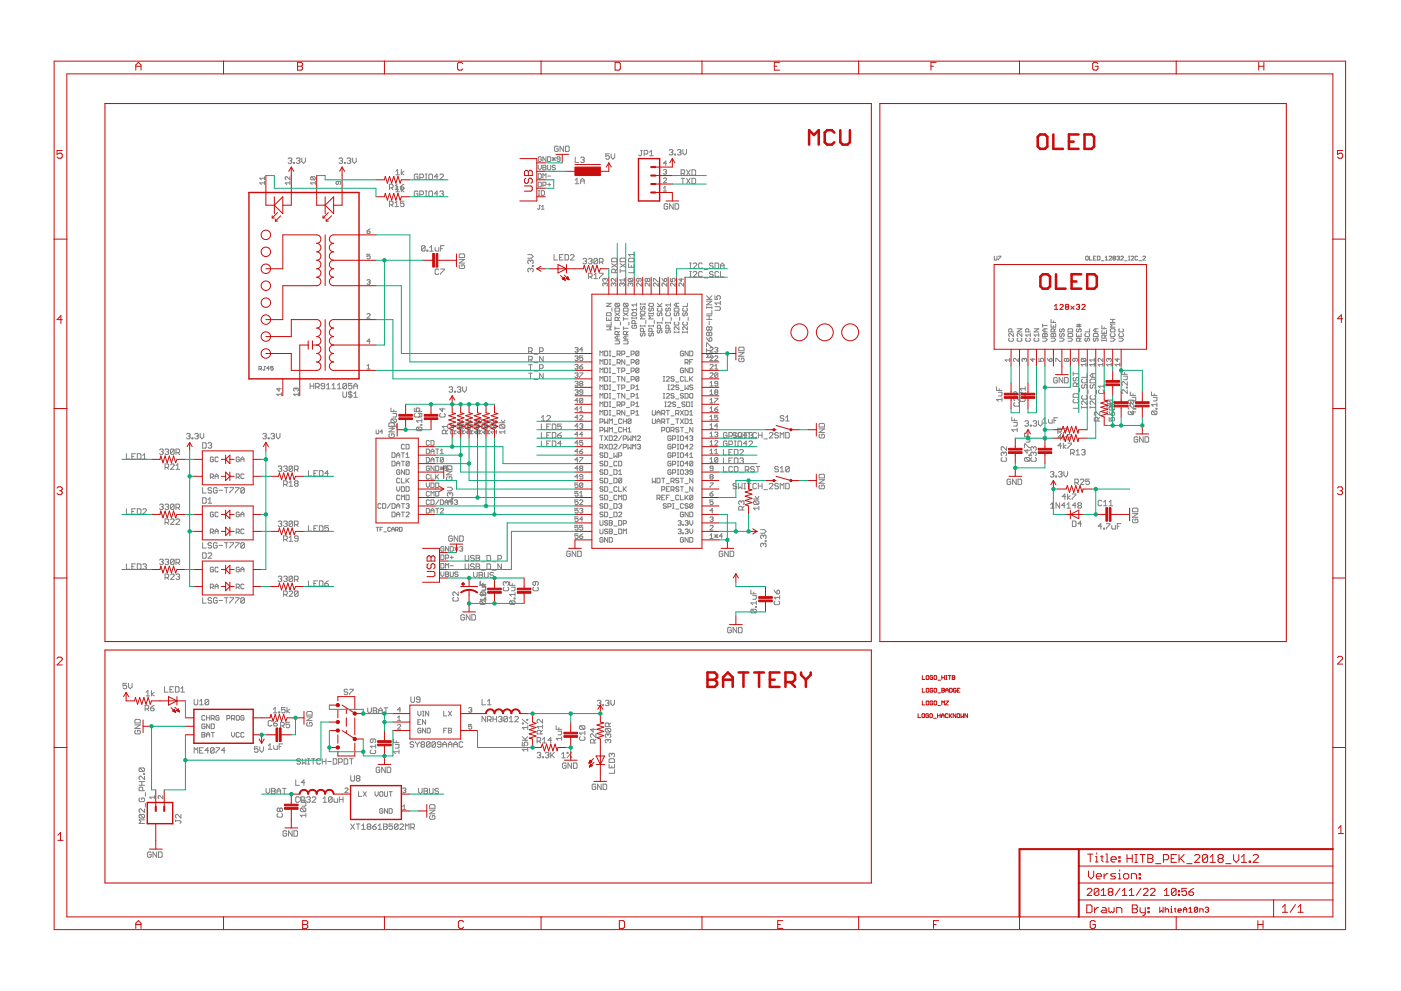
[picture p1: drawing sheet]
<svg xmlns="http://www.w3.org/2000/svg" width="420mm" height="297mm" viewBox="0 0 420 297" stroke-linecap="round" stroke-linejoin="round" font-family="sans-serif">
<g fill="none" stroke="#808080" stroke-width=".3">
<path d="M79.3 53.4h-1.4l.5 .5M79.3 54.8h-1.4l.5 .5M79.3 53v.9M79.3 54.4v.9M86.4 47.6l.3-.3h.5l.3 .3-.3 .6M86.9 53v.9l-1.1-.9-.3 .2 .3 .7M86.9 54.4v.9M86.9 54.8h-1.4l.5 .5M87 48.2h.2M87.2 48.2l.3 .3-.3 .5h-.5l-.3-.3M88.1 48.7h.2v.3h-.2zM88.9 47.6l.2-.3h.6l.3 .3-.3 .6"/>
<path d="M89.4 48.2h.3M89.7 48.2l.3 .3-.3 .5h-.6l-.2-.3M90.5 47.3v1.2l.5 .5 .6-.5v-1.2M93.4 53l-.2 .7 .2 .2h.9M93.4 53h.9l.3 .2-.3 .7M93.4 53l.9 .9M94.6 54.8h-1.4l.4 .5M94.6 54.4v.9M101.5 54.4v.7l-.3 .2-.4-.2 .2-.7h.9l.3 .2-.3 .7M101.6 47.6l.3-.3h.6l.2 .3-.2 .6M102.2 48.2h.3M102.5 48.2l.2 .3-.2 .5h-.6l-.3-.3"/>
<path d="M103.3 48.7h.2v.3h-.2zM104.1 47.6l.3-.3h.5l.3 .3-.3 .6M104.6 48.2h.3M104.9 48.2l.3 .3-.3 .5h-.5l-.3-.3M105.7 47.3v1.2l.6 .5 .5-.5v-1.2M116.8 56.3h.8l.3-.3v-.5l-.3-.3h-.8v1.7M117.3 56.3l.6 .6M118.4 55.8l.6-.6v1.7M118.4 56.9h1.1M118.7 56.4l.6-.5v1.6M118.7 51.3l.6-.5v1.6M118.7 57.5h1.1"/>
<path d="M118.7 52.4h1.1M120.1 56h.8l.3 .6-.3 .3h-.5l-.3-.3zM120.4 50.8v1.6M120.4 55.9v1.6M121.2 56.4l-.8 .6 .8 .5M121.2 51.3l-.8 .6 .8 .5M121.2 55.2l-1.1 .8M125.3 52.5l-.2-.3h-.6l-.3 .3v1.1l.3 .2h.6l.2-.2v-.6h-.5M125.3 57.5l-.2-.2h-.6l-.3 .2v1.1l.3 .3h.6l.2-.3v-.5h-.5M125.9 58.4h.8l.3-.3v-.6l-.3-.2h-.8v1.6M125.9 53.3h.8l.3-.3v-.5l-.3-.3h-.8v1.6M127.5 57.3h.6"/>
<path d="M127.5 52.2h.6M127.5 53.8h.6M127.5 58.9h.6M127.8 52.2v1.6M127.8 57.3v1.6M128.6 57.5l.3-.2h.5l.3 .2v1.1l-.3 .3h-.5l-.3-.3zM128.9 52.2h.5l.3 .3v1.1l-.3 .2h-.5l-.3-.2v-1.1zM131.3 53h-1l.8-.8v1.6M131.3 58.1h-1l.8-.8v1.6M131.9 52.5l.3-.3h.5l.3 .3v.2l-1.1 1.1h1.1M131.9 57.5l.3-.2h.5l.3 .2-.3 .6M132.4 58.1h.3"/>
<path d="M132.7 58.1l.3 .3-.3 .5h-.5l-.3-.3M161.4 49.5v1l.5 .4 .4-.4v-1M161.4 52.1h.7l.2 .2v.9l-.2 .3h-.7zM161.4 54.6h.7l.2 .2v1l-.2 .2h-.7zM161.4 58.5h.5M161.4 57.1h.5M161.6 57.1v1.4M162.3 47.2l-.2-.2-.7 .2v1l.7 .2 .2-.7h-.4M162.3 57.1h.7l.3 .3v.9l-.3 .2h-.7zM162.8 55.5h.7l.2-.2-.2-.7h-.7v1.4M162.8 49.5h.7l.2 .3-.2 .4 .2 .5-.2 .2h-.7zM162.8 53.5v-1.4l.5 .4 .4-.4v1.4"/>
<path d="M162.8 50.2h.7M163.7 47v1.4l-.9-1.4v1.4M164.2 47h.7l.3 .2v1l-.3 .2h-.7zM164.2 49.5v1.2l.3 .2 .7-.2v-1.2M164.2 55.3h1M164.2 52.8h1M164.7 54.8v1M165.6 47.7h1M165.6 47.2l1 1M166.1 47.2v1M166.6 49.8l-.3-.3-.7 .3 .3 .4 .7 .3-.3 .4-.7-.2M166.6 47.2l-1 1"/>
<path d="M167.4 44.1l-.3-.3h-.5l-.3 .3v1.1l.3 .2h.5l.3-.2v-.6h-.5M168 47.7h-.7l-.3-.2 .3-.5 .7 .2v1l-.3 .2-.7-.2M169 43.8v1.6l-1-1.6v1.6M169.6 43.8h.8l.3 .3v1.1l-.3 .2h-.8zM172.5 54l.5-.6v1.7M172.5 55.1h1.1M172.5 47.1v1.6h1.1M174.1 55.1v-1.1l.6-.6 .5 .6v1.1M174.1 47.4l.3-.3h.6l.2 .3-.2 .5M174.1 54.3h1.1M174.7 47.9h.3M175 47.9l.2 .3-.2 .5h-.6l-.3-.2"/>
<path d="M182.7 46.1h-1v.8l.5-.3 .5 .3v.6l-.2 .2h-.6l-.2-.2M183.3 46.1v1.1l.5 .5 .6-.5v-1.1M192.1 45.1h.5M192.4 45.1v1.3l-.3 .3-.5-.3M193.2 46.2h.8l.3-.3v-.6l-.3-.2h-.8v1.6M194.8 46.7h1.1M194.8 45.6l.6-.5v1.6M199 56.3l.4-.4v1.4M199 53.6l.2-.3 .7 .3-.9 1.1h.9M199 57.3h.9M199 51l.7-.2 .2 .2-.2 .5M199.4 51.5h.3"/>
<path d="M199.7 51.5l.2 .2-.2 .5-.7-.2M199.9 49h-.9l.7-.7v1.4M200.7 45.1l.3-.3h.5l.3 .3-.3 .5M201.2 45.6h.3M201.5 45.6l.3 .3-.3 .5h-.5l-.3-.2M202.3 46.2h.3v.2h-.3zM203.2 45.1l.2-.3h.6l.2 .3-.2 .5M203.7 45.6h.3M204 45.6l.2 .3-.2 .5h-.6l-.2-.2M204.3 52h.8l.2-.3v-.5l-.2-.3h-.8v1.6M204.3 53.4h1M204.8 44.8v1.1l.5 .5 .6-.5v-1.1"/>
<path d="M204.8 53.4v1.7M204.8 52l.5 .5M205.9 53.4l1.1 1.7M205.9 50.9l1.1 1.6M207 53.4l-1.1 1.7M207 50.9l-1.1 1.6M207.5 53.4h.8l.3 .3v1.1l-.3 .3h-.8zM207.5 50.9h.8l.3 .3v1.1l-.3 .2h-.8zM110.1 69.3h.7l.2 .4-.7 .3zM111 76.2h-.9v.7l.4-.2 .5 .2-.2 .7-.7-.2M111 68.6l-.9 .7M116.8 61.4h.8l.3-.3v-.5l-.3-.3h-.8v1.6"/>
<path d="M117.3 61.4l.6 .5M118.4 60.9l.6-.6v1.6M118.4 61.9h1.1M121.2 60.3h-1.1v.8l.5-.2 .6 .2v.6l-.3 .2h-.5l-.3-.2M127.5 73.9l-.3-.3h-.5l-.3 .3v1.1M127.5 73.9v1.1l-.3 .3h-.5l-.3-.3M127.5 73.9l-1.1 1.1M128 75h.3v.3h-.3zM128.9 75.3h1M128.9 74.2l.5-.6v1.7M130.5 74.2v.8l.3 .3h.8v-1.1M132.1 74.5h.6"/>
<path d="M133.2 73.6h-1.1v1.7M137.7 76.4l.3-.3h1.1l.2 .3v.8h-1.6zM137.7 77.8h1.6l-1.6 1h1.6M138 79.4l-.3 .3v.5l.3 .3h1.1l.2-.3v-.5l-.2-.3h-.6v.5M158.3 76.3h1.1l.5 .6-.5 .5h-1.1M159.1 78.2l-.3-.2-.5 .2v.6l.3 .2M159.1 78.2l.3-.2 .5 .2v.6l-.3 .2M159.1 78.2v.3M159.6 79.6h.3v.3h-.3zM161.6 61.6h.4M161.8 61.6v.9l-.2 .2-.4-.2M162.4 62l.4-.4v1.1"/>
<path d="M162.4 62.7h.8M166.2 76.3v1.6h1M167.8 77.1h.5M168.9 76.3h-1.1v1.6h1.1M169.4 76.3h.8l.3 .3v1.1l-.3 .2h-.8zM171.1 76.6l.2-.3h.6l.2 .3v.3l-1 1h1M174.8 77.7l.3-.3h.6l.2 .3-.2 .6M175.4 78.3h.3M175.7 78.3l.2 .2-.2 .6h-.6l-.3-.3M176.5 77.7l.3-.3h.5l.3 .3-.3 .6M177 78.3h.3M177.3 78.3l.3 .2-.3 .6h-.5l-.3-.3"/>
<path d="M179.2 77.7l-1.1 1.1M179.2 77.7l-.3-.3h-.5l-.3 .3v1.1M179.2 77.7v1.1l-.3 .3h-.5l-.3-.3M179.7 78.5h.9l.2-.2v-.6l-.2-.3h-.9v1.7M180.3 78.5l.5 .6M183.4 79l1.7 1.1M183.7 77.4h1.1l.3 .3v.8h-1.7v-.8zM185.1 79l-1.7 1.1M186 79l1.6 1.1M186.2 77.4h1.1l.3 .3v.8h-1.6v-.8zM187.6 79l-1.6 1.1M188.5 79v1.1h1.6v-1.1"/>
<path d="M188.8 77.4h1.1l.2 .3v.8h-1.6v-.8zM189.3 79.6v.5M190.1 75.8v1M190.1 76.3h-1.6l.5 .5M200.3 61.3l-.3-.2h-.5l-.3 .2v1.1l.3 .3h.5l.3-.3v-.5h-.6M201.9 61.1v1.6l-1.1-1.6v1.6M202.4 61.1h.9l.2 .2v1.1l-.2 .3h-.9zM206.8 78.8h.5M207.1 78.8v1.7M207.9 79.1l.3-.3h.5l.3 .3v.3l-1.1 1.1h1.1M210.6 79.1l-.3-.3h-.5l-.3 .3v1.1l.3 .3h.5l.3-.3M213.9 79.1l-.3-.3h-.5l-.3 .3 .3 .6h.5l.3 .2-.3 .6h-.5l-.3-.3"/>
<path d="M214.4 78.8h.8l.3 .3v1.1l-.3 .3h-.8zM216.1 79.7h1M298.2 76.8v1l.2 .2 .6-.2v-1M299.4 76.8h.7l-.7 1.2M325.6 77l.2-.2 .6 .2v.8l-.2 .2-.6-.2zM326.7 76.8v1.2h.8M327.9 77.4h.4M328.7 76.8h-.8v1.2h.8M329.1 76.8l.8 .2v.8l-.2 .2h-.6zM330.3 78.2h.7M331.4 78h.8M331.4 77.2l.4-.4v1.2"/>
<path d="M332.6 77l.2-.2 .6 .2-.8 1h.8M334 77.4l-.2-.2 .2-.4 .6 .2-.3 .4M334 77.4l-.2 .2 .2 .4 .6-.2-.3-.4M334 77.4h.3M334.9 77l.6-.2 .2 .2-.2 .4M335.3 77.4h.2M335.5 77.4l.2 .2-.2 .4-.6-.2M336.1 77l.2-.2 .6 .2-.8 1h.8M337.3 78.2h.8M338.5 76.8h.3M338.5 78h.3M338.6 76.8v1.2"/>
<path d="M339.2 77l.2-.2 .6 .2-.8 1h.8M341.2 77l-.2-.2-.6 .2v.8l.2 .2 .6-.2M341.6 78.2h.7M342.7 77l.2-.2 .6 .2-.8 1h.8M110.1 94.2l.2-.2 .7 .2-.9 1.2h.9M110.1 84.1l.7-.3 .2 .3-.2 .4M110.5 84.5h.3M110.8 84.5l.2 .3-.2 .4-.7-.2M131.6 80.9l-.3-.3h-.5l-.3 .3v1.1l.3 .3h.5l.3-.3M132.1 80.6h1.1v.3l-1.1 1.1v.3M159.1 80.7l-.3-.3-.5 .3v.5l.3 .3M159.1 80.7l.3-.3 .5 .3v.5l-.3 .3"/>
<path d="M159.1 80.7v.2M176.5 83h.8l.3-.3v-.5l-.3-.3h-.8v1.6M177 83l.6 .5M178.1 82.4l.6-.5v1.6M178.1 83.5h1.1M179.7 81.9h1.1v.3l-1.1 1v.3M181.5 83.7l-.3-.3-.4 .3 .2 .7M181.5 85.1l-.3-.3-.4 .3 .2 .7M181.5 85.1l.2-.3 .5 .3-.3 .7M181.5 83.7l.2-.3 .5 .3-.3 .7M181.5 83.7v.2M181.5 85.1v.2"/>
<path d="M181.9 94l.2-.3h.9l.3 .3v.7h-1.4zM181.9 95.1v1h1.4v-1M181.9 97.9h1.4l-.5 .5 .5 .5h-1.4M181.9 90.9h1.4l-1.4 .9h1.4M182.6 95.6v.5M183.3 96.5v1h-1.4M183.5 92.3v1M184 85.1l-.2-.3-.5 .3 .2 .7M184 85.1l.2-.3 .5 .3-.2 .7M184 85.1v.2M184.4 92.6l.3-.3h.9l.2 .3v.7h-1.4zM184.4 98.4h1.4"/>
<path d="M184.4 97.9v1M184.4 93.7l1.4 1M184.5 81.7v-.8l-.3-.2h-.5l-.3 .2v.8h1.7M184.7 90.9h.9l.2 .2-.2 .7M184.7 90.9l-.3 .7 .3 .2h.9M184.7 90.9l.9 .9M184.7 83.4v1l-.9-1-.5 .3 .2 .7M185.1 80.7l-.6 .5M185.4 96.1v-.7l-.3-.3-.7 .3v.7h1.4M185.8 99.3l-.4 .5M185.8 95.1l-.4 .5M185.8 93.7l-1.4 1"/>
<path d="M186 81.2h1.6M186 80.7v1M186.1 96.5v1M186.5 85.1l-.2-.3-.5 .3 .3 .7M186.5 85.1l.3-.3 .4 .3-.2 .7M186.5 85.1v.2M187 98.4h1.4M187 92.6l.2-.3h.9l.3 .3v.7h-1.4zM187 95.6h1.4M187 95.1v1M187 97.9v1M187 93.7l1.4 1"/>
<path d="M187.2 90.9l.9 .9M187.2 90.9l-.2 .7 .2 .2h.9M187.2 90.9h.9l.3 .2-.3 .7M187.2 83.9h-1.4l.5 .5M187.2 83.4v1M188.4 99.3l-.5 .5M188.4 93.7l-1.4 1M188.6 96.5v1M188.6 83.4l-.2 .7 .2 .3h.9M188.6 83.4h.9l.3 .3-.3 .7M188.6 83.4l.9 1M189.1 85.1l.2-.3 .5 .3-.3 .7"/>
<path d="M189.1 85.1l-.3-.3-.4 .3 .2 .7M189.1 85.1v.2M189.5 94l.2-.3h1l.2 .7-.2 .3h-1zM189.5 95.1v.5M189.5 95.4h1.4M189.7 97.5l-.2 .2 .2 .7h1l.2-.7-.7-.2v.4M190.1 80.7v1h-1.6M190.4 97v-.7l-.2-.2-.7 .2v.7h1.4M190.9 91.4h-1.4l.5 .4M190.9 90.9v.9M190.9 92.3v1M190.9 95.1v.5"/>
<path d="M190.9 92.8h-1.4l.5 .5M191.6 83.4v.7l-.2 .3-.5-.3 .3-.7h.9l.2 .3-.2 .7M192 93.5l.3-.2h.9l.2 .7-.2 .2h-.9zM192 97.7h1.4M192 90.9v.5M192 97.5v.4M192 91.1h1.4M192.3 91.8l-.3 .8 .5 .2 .2-.7 .5-.3 .2 .3-.2 .7M192.3 99.8l-.3 .7 .5 .2 .2-.7 .5-.2 .2 .2-.2 .7M192.3 84.8v1l-.9-1-.5 .3 .3 .7M193 99.3v-.7l-.3-.2-.7 .2v.7h1.4M193.4 94.7h-1.4l.5 .4-.5 .5h1.4"/>
<path d="M193.4 90.9v.5M193.4 97.5v.4M193.7 96.1v.9M194.2 83.7l.2-.3 .5 .3-.3 .7-.4-.3M194.2 83.7l-.3-.3-.4 .3 .2 .7 .5-.3M194.2 83.7v.4M194.6 91.1l.2-.2h.9l.3 .7-.3 .2h-.9zM194.6 93.7v.5M194.6 97.5v.4M194.6 97.7h1.4M194.6 94h1.4M194.8 92.3l-.2 .7 .5 .3 .2-.7 .4-.3 .3 .3-.3 .7"/>
<path d="M194.8 99.8l-.2 .7 .5 .2 .2-.7 .4-.2 .3 .2-.3 .7M194.9 84.8v1l-1-1-.4 .3 .2 .7M195.5 99.3v-.7l-.2-.2-.7 .2v.7h1.4M196 94.7h-1.4l.5 .4-.5 .5h1.4M196 93.7v.5M196 97.5v.4M196 84.4v-1l1.4 1M196.2 96.1v.9M197.1 96.8h1.4M197.1 96.5v.5M197.1 91.8h1.4M197.1 90.9l1 .9"/>
<path d="M197.4 92.3l-.3 .3 .3 .7h.9l.2-.3-.2-.7M197.4 93.7l-.3 .7 .5 .3 .2-.7 .5-.3 .2 .3-.2 .7M197.4 98.9l-.3 .7 .5 .2 .2-.7 .5-.2 .2 .2-.2 .7M197.4 84.8v1l-.9-1-.5 .3 .2 .7M198.1 98.4v-.7l-.3-.2-.7 .2v.7h1.4M198.5 96.5v.5M198.5 90.9l-.7 .7M198.5 83.4l.7 1M198.8 95.1v1M199.2 83.7l.3-.3 .4 .3-.2 .7h-.5zM199.7 96.5v.5M199.7 96.8h1.4"/>
<path d="M199.9 93.7l-.2 .3 .2 .7h.9l.3-.3-.3-.7M199.9 92.3l-.2 .7 .4 .3 .3-.7 .4-.3 .3 .3-.3 .7M199.9 98.9l-.2 .7 .4 .2 .3-.7 .4-.2 .3 .2-.3 .7M199.9 84.8v1l-.9-1-.5 .3 .3 .7M200.6 98.4v-.7l-.2-.2-.7 .2v.7h1.4M201.1 91.4h-1.4l.4 .4M201.1 90.9v.9M201.1 96.5v.5M201.1 83.4v1h.7l-.3-.5 .3-.5 .7 .3-.3 .7M201.3 95.1v1M202.2 99.6h1.4M202.2 92.6l.2-.3h1l.2 .3v.7h-1.4z"/>
<path d="M202.2 99.3v.5M202.4 93.7l-.2 .7 .5 .3 .2-.7 .5-.3 .2 .3-.2 .7M202.4 96.5l-.2 .3 .2 .7h1l.2-.3-.2-.7M202.5 84.8v1l-1-1-.4 .3 .2 .7M202.9 90.9v.9M203.6 97.9v1l-.9-1-.5 .3 .2 .7M203.6 90.9h-.9l-.5 .5 .5 .4h.9M203.6 99.3v.5M203.8 95.1v1M204.3 83.4v1l-.7-.7h1.4M204.7 99.6h1.4M204.7 99.3v.5"/>
<path d="M205 93.7l-.3 .7 .5 .3 .2-.7 .5-.3 .2 .3-.2 .7M205 92.3l-.3 .3 .3 .7h.9l.2-.3-.2-.7M205 96.5l-.3 .3 .3 .7h.9l.2-.3-.2-.7M205 84.8v1l-.9-1-.5 .3 .3 .7M206.1 97.9v1l-.9-1-.5 .3 .3 .7M206.1 90.9v.9h-1.4M206.1 99.3v.5M206.4 95.1v1M206.8 80.5h.5M206.8 83h.5M206.8 81.4h.5M207.1 81.4v1.6"/>
<path d="M207.9 81.7l.3-.3h.5l.3 .3v.2l-1.1 1.1h1.1M210.6 81.7l-.3-.3h-.5l-.3 .3v1l.3 .3h.5l.3-.3M211.2 80.8h1M211.2 83.3h1M211.9 91.9v.6M211.9 95.7h1.6M211.9 94.7h1.6M211.9 92.2h1.6M211.9 90.3h1.6l-1.6 1.1h1.6M211.9 89.7h1.6M211.9 88.6l1.1 1.1M212.7 98.2l-.3-.3-.5 .3v.5l.2 .3 .6-.3"/>
<path d="M212.7 99.8l-.3-.2-.5 .2v.6l.2 .2 .6-.2M212.7 98.2l.3-.3 .5 .3v.5l-.3 .3-.5-.3M212.7 99.8l.3-.2 .5 .2v.6l-.3 .2-.5-.2M212.7 94.7v1M212.7 96.3v1.1M212.7 98.2v.5M212.7 99.8v.6M213.5 91.9v.6M213.5 93v1.1h-1.6M213.5 88.6l-.8 .9M213.9 81.7l-.3-.3h-.5l-.3 .3 .3 .5h.5l.3 .3-.3 .5h-.5l-.3-.3M214.4 88.6v1.1h.8l-.3-.8 .3-.3h.6l.2 .3v.6l-.2 .2"/>
<path d="M214.4 91.9h1.4l.2 .3v.5l-.2 .3h-1.4M215.5 81.7l-.3-.3h-.5l-.3 .3v1l.3 .3h.5l.3-.3M216 90.3v1.1M216 90.8h-1.6l.5 .6M216.1 80.5v-1.1l.5-.6 .5 .6v1.1M216.1 81.4v1.6h1M303.4 99.5v-.7l-.7-.2-.2 .2v.7h1.4M303.9 99.9v1l-.9-1-.5 .3 .2 .7M305.1 98.6h1.4l-1.4 .9h1.4M306.5 99.9v1l-1-1-.4 .3 .2 .7M308.5 99.5v-.7l-.7-.2-.2 .2v.7h1.4M309 99.9v1"/>
<path d="M310.1 98.6h1.4l-1.4 .9h1.4M311.5 99.9v1M312.7 97.1v1M312.7 97.6h1.4M312.9 99.9l.5 .3 .4-.3 .3 .3v.7h-1.4v-.7zM313.4 98.6v.9M314.1 98.6h-1l-.4 .4 .4 .5h1M315.2 97.1v1h1.4v-1M315.2 95.7v1h1.4M315.4 99.9l.5 .3 .5-.3 .2 .3v.7h-1.4v-.7zM315.9 96.2v.5M315.9 97.6v.5"/>
<path d="M316.1 99.5v-.7l-.7-.2-.2 .2v.7h1.4M316.6 98.6l-.5 .4M318 98.6l-.2 .2 .2 .7 .5-.2 .2-.7 .5 .2-.3 .7M318 99.9l-.2 .3 .2 .7 .5-.3 .2-.7 .5 .3-.3 .7M320.5 98.6h1l.2 .2v.7h-1.4v-.7zM320.5 99.9h1l.2 .3v.7h-1.4v-.7zM322.8 99.9v1h1.4v-1M322.8 97.8h1.4M322.8 97.4h1.4M323.1 98.6l-.3 .2 .3 .7 .4-.2 .3-.7 .4 .2-.2 .7M323.3 97.1v1M323.8 97.1v1"/>
<path d="M325.6 99.9l-.2 .3 .2 .7h.9l.3-.3-.3-.7M326.8 98.6v.9h-1.4M328.1 99.9h1l.2 .3v.7h-1.4v-.7zM328.6 98.6v.9M329.3 98.6h-.9l-.5 .4 .5 .5h.9M330.5 99v.9h1.4v-.9M330.5 97.6v.9h1.4M331.2 98.1v.4M331.2 99.5v.4M333 95.7h1.4M333 96.7h1.4M333.2 99.9l-.2 .3 .2 .7h1l.2-.3-.2-.7"/>
<path d="M333.2 98.6h1l.2 .7-.2 .2h-1l-.2-.2zM333.7 95.7v1M334.4 97.1h-1.4l.5 .5-.5 .5h1.4M335.8 98.6l-.3 .2 .3 .7h.9l.2-.2-.2-.7M335.8 99.9l-.3 .3 .3 .7h.9l.2-.3-.2-.7M77.7 110.6h.5l.2-.6-.7-.2v1.2M78 110.6l.4 .4M79.2 109.8h.4M79.4 109.8v1l-.2 .2-.4-.2M80.8 110.4h-.8l.6-.6v1.2M81.9 109.8h-.7v.6l.4-.2 .3 .2-.2 .6-.5-.2M83.7 116.3v.9l-.7-.7h1.4"/>
<path d="M84.4 117.7v.9M84.4 118.2h-1.4l.5 .4M88.8 116.5l-.3-.2-.4 .2 .2 .7M88.8 116.5l.2-.2 .5 .2-.3 .7M88.8 116.5v.3M89.5 117.7v.9M89.5 118.2h-1.4l.4 .4M93 114.9v1.6M93 115.7h1.1M94.1 114.9v1.6M94.7 116h.8l.2-.3v-.5l-.2-.3h-.8v1.6M95.2 116l.5 .5"/>
<path d="M97.4 115.7h-.8l-.3-.2 .3-.6h.5l.3 .3v1.1l-.3 .2h-.5l-.3-.2M97.9 116.5h1.1M97.9 115.5l.6-.6v1.6M99.6 116.5h1M99.6 115.5l.5-.6v1.6M101.2 116.5h1.1M101.2 115.5l.5-.6v1.6M102.8 117.5v1.3l.3 .3h.6l.2-.3v-1.3M103.9 115.2l-.2-.3h-.6l-.3 .3v1.1M103.9 115.2v1.1l-.2 .2h-.6l-.3-.2M103.9 115.2l-1.1 1.1M105 117.2v2.2"/>
<path d="M105.6 114.9h-1.1v.8l.5-.2 .6 .2v.6l-.3 .2h-.6l-.2-.2M105.6 117.7l-.3-.2h-.6l-.2 .5 .2 .3h.6l.3 .5-.3 .3h-.6l-.2-.3M106.1 115.7h1.1M106.1 116.5v-1l.6-.6 .5 .6v1M106.1 119.1h1.1M106.1 118l.6-.5v1.6M110.1 110.6h.9M110.1 109.7l.4-.5v1.4M111 102.3h-.9l.7-.7v1.4M134.7 116.2l.2-.3h.6l.2 .3-.2 .5M135.2 116.7h.3M135.5 116.7l.2 .3-.2 .6h-.6l-.2-.3"/>
<path d="M136.3 117.3h.3v.3h-.3zM137.1 116.2l.3-.3h.5l.3 .3-.3 .5M137.7 116.7h.2M137.9 116.7l.3 .3-.3 .6h-.5l-.3-.3M138.7 115.9v1.1l.6 .6 .5-.6v-1.1M158.5 105.3h.8l.3-.2v-.6l-.3-.3h-.8v1.7M158.5 107.9h.8l.3-.3v-.5l-.3-.3h-.8v1.6M158.5 109.3h1.1M158.5 111.9h1.1M159.1 109.3v1.7M159.1 111.9v1.6M159.1 105.3l.5 .6"/>
<path d="M159.1 107.9l.5 .5M160.2 108.7h1.1M160.2 106.2h1.1M160.2 111.2h1.1M160.2 113.8h1.1M161.8 110.4h.8l.3-.3v-.5l-.3-.3h-.8v1.7M161.8 105.3h.8l.3-.2v-.6l-.3-.3h-.8v1.7M162.9 106.8v1.6l-1.1-1.6v1.6M162.9 111.9v1.6l-1.1-1.6v1.6M172.4 104.4l.7-.3 .3 .3-.3 .4M172.4 106.9l.7-.2 .3 .2-.3 .5M172.4 117.1l.7-.3 .3 .3-.3 .4"/>
<path d="M172.4 112l.7-.2 .3 .2-.3 .5M172.4 114.5l.7-.2 .3 .2-.3 .5M172.4 109.5l.7-.3 .3 .3-.3 .4M172.9 117.5h.2M172.9 107.4h.2M172.9 115h.2M172.9 104.8h.2M172.9 109.9h.2M172.9 112.5h.2M173.1 109.9l.3 .3-.3 .4-.7-.2M173.1 115l.3 .2-.3 .5-.7-.2M173.1 107.4l.3 .2-.3 .5-.7-.3"/>
<path d="M173.1 112.5l.3 .2-.3 .5-.7-.3M173.1 117.5l.3 .3-.3 .4-.7-.2M173.1 104.8l.3 .3-.3 .4-.7-.2M173.8 109.9h.7l.3 .5-.7 .2zM173.8 111.8h1l-1 1.4M174.1 115l-.3 .2 .3 .5 .7-.2-.3-.5M174.1 115l-.3-.2 .3-.5 .7 .2-.3 .5M174.1 115h.4M174.8 117.5h-.7l-.3-.2 .3-.5 .7 .3v.9l-.3 .2-.7-.2M174.8 119.6v.9l-.3 .3-.7-.3M174.8 119.6l-.7-.2-.3 .2v.9M174.8 106.7h-1v.7l.5-.3 .5 .3-.3 .7-.7-.3"/>
<path d="M174.8 104.8h-1l.7-.7v1.4M174.8 119.6l-1 .9M174.8 109.2l-1 .7M179.9 109.2v-1.4l.5 .4 .4-.4v1.4M179.9 106.7v-1.5l.5 .5 .4-.5v1.5M179.9 111.7v-1.4l.5 .5 .4-.5v1.4M179.9 114.3v-1.4l.5 .4 .4-.4v1.4M179.9 116.8v-1.4l.5 .5 .4-.5v1.4M179.9 119.3v-1.4l.5 .5 .4-.5v1.4M181.3 105.2h.7l.2 .3v.9l-.2 .3h-.7zM181.3 117.9h.7l.2 .3v.9l-.2 .2h-.7zM181.3 115.4h.7l.2 .2v1l-.2 .2h-.7z"/>
<path d="M181.3 112.9h.7l.2 .2v.9l-.2 .3h-.7zM181.3 107.8h.7l.2 .2v.9l-.2 .3h-.7zM181.3 110.3h.7l.2 .3v.9l-.2 .2h-.7zM182.7 119.3h.5M182.7 117.9h.5M182.7 116.8h.5M182.7 115.4h.5M182.7 114.3h.5M182.7 112.9h.5M182.7 107.8h.5M182.7 106.7h.5M182.7 110.3h.5"/>
<path d="M182.7 111.7h.5M182.7 105.2h.5M182.7 109.2h.5M182.9 105.2v1.5M182.9 107.8v1.4M182.9 110.3v1.4M182.9 112.9v1.4M182.9 115.4v1.4M182.9 117.9v1.4M183.6 117h1M183.6 119.6h1M183.6 114.5h1"/>
<path d="M183.6 106.9h1M183.6 109.4h1M183.6 112h1M184.4 102.2h1.2l.2 .2-.2 .7h-1.2M185.1 117.9h.9M185.1 115.4h.9M185.1 112.9h.9M185.1 106.2h.7l.2-.7-.2-.3h-.7v1.5M185.1 108.7h.7l.2-.7-.2-.2h-.7v1.4M185.1 110.3h.9M185.1 100.7v1M185.4 100.3v-.7l-.3-.3-.7 .3v.7h1.4"/>
<path d="M185.5 106.2l.5 .5M185.5 108.7l.5 .5M185.5 110.3v1.4M185.5 112.9v1.4M185.5 115.4v1.4M185.5 117.9v1.4M185.8 100.7h-.9l-.5 .5 .5 .5h.9M186.5 116.3h.7l.2-.7-.2-.2h-.7v1.4M186.5 106.2h.7l.2-.7-.2-.3h-.7v1.5M186.5 111.3h.7l.2-.7-.2-.3h-.7v1.4M187 102.2h1.1l.3 .2-.3 .7h-1.1M187.4 107.8v1.4l-.9-1.4v1.4"/>
<path d="M187.4 112.9v1.4l-.9-1.4v1.4M187.4 117.9v1.4l-.9-1.4v1.4M187.7 100.7v1M187.9 117h.9M187.9 119.6h.9M187.9 114.5h.9M187.9 106.9h.9M187.9 109.4h.9M187.9 112h.9M187.9 100.3v-.7l-.2-.3-.7 .3v.7h1.4M188.4 100.7h-1l-.4 .5 .4 .5h1M189.3 113.8h.7l.2-.7-.2-.2h-.7v1.4"/>
<path d="M189.3 111.3h.7l.2-.7-.2-.3h-.7v1.4M189.3 118.9h.7l.2-.7-.2-.3h-.7v1.4M189.3 106.2h.7l.2-.7-.2-.3h-.7v1.5M189.3 116.3h.7l.2-.7-.2-.2h-.7v1.4M189.3 108.7h.7l.2-.7-.2-.2h-.7v1.4M190.7 119.3h.9M190.7 116.8h.9M190.7 115.9l.4-.5v1.4M190.7 118.4l.4-.5v1.4M191.6 108v.9l-.2 .3-.7-.3M191.6 108l-.7-.2-.2 .2v.9M191.6 105.5l-.2-.3-.7 .3v.9"/>
<path d="M191.6 113.1v.9l-.2 .3-.7-.3M191.6 113.1l-.7-.2-.2 .2v.9M191.6 105.5v.9l-.2 .3-.7-.3M191.6 110.6v.9l-.2 .2-.7-.2M191.6 110.6l-.7-.3-.2 .3v.9M191.6 105.5l-.9 .9M191.6 108l-.9 .9M191.6 110.6l-.9 .9M191.6 113.1l-.9 .9M198.9 119.3h.5M198.9 117.9h.5M198.9 114.3h.5"/>
<path d="M198.9 112.9h.5M199.1 112.9v1.4M199.1 117.9v1.4M199.8 113.1l.3-.2 .7 .2-1 1.2h1M199.8 118.2l.3-.3 .7 .3-1 1.1h1M200.3 116.8h.5M200.3 115.4h.5M200.5 115.4v1.4M201.2 115.6l.3-.2 .7 .2-1 1.2h1M202.2 113.1l-.3-.2-.7 .2 .3 .5 .7 .2-.3 .5-.7-.3M202.2 118.2l-.3-.3-.7 .3 .3 .4 .7 .3-.3 .4-.7-.2M202.6 119.6h1"/>
<path d="M202.6 114.5h1M203.6 115.6l-.3-.2-.7 .2 .3 .5 .7 .2-.3 .5-.7-.2M204 117h1M205 113.1l-.3-.2-.7 .2v.9l.3 .3 .7-.3M205 105.5l-.3-.3-.7 .3v.9l.3 .3 .7-.3v-.5h-.5M205 110.6l-.3-.3-.7 .3v.9l.3 .2 .7-.2v-.5h-.5M205 118.2l-.7-.3-.3 .5 .7 .2 .3 .5-.3 .2-.7-.2M205.4 117.9h.7l.3 .3v.9l-.3 .2h-.7zM205.4 108.7h.7l.3-.7-.3-.2h-.7v1.4M205.4 112.9v1.4h1M205.4 115.4v1.4l.5-.5 .5 .5v-1.4M205.9 108.7l.5 .5"/>
<path d="M206.4 105.2v1.5l-1-1.5v1.5M206.4 110.3v1.4l-1-1.4v1.4M206.8 105.2h.7l.3 .3v.9l-.3 .3h-.7zM206.8 110.3h.7l.3 .3v.9l-.3 .2h-.7zM206.8 112.9v1.4M206.8 108.5h.5M207.1 117.9l.7 .3v.9l-.3 .2-.7-.2v-.9zM207.1 113.6l.7 .7M207.8 107.8h-1v1.4M207.8 115.6l-.3-.2-.7 .2 .3 .5 .7 .2-.3 .5-.7-.2M207.8 112.9l-1 .9M211.9 105h1.6"/>
<path d="M211.9 103.9v-1.1l1.6 1.1M211.9 104.5v1.1M211.9 101.2l.8 1.1M212.7 101.5l.3-.3 .5 .3v.5l-.3 .3h-.5zM212.9 112l.2-.2 .7 .2-.9 1.2h.9M212.9 109.5l.2-.3 .7 .3-.9 1.1h.9M212.9 115.7h.9M212.9 114.8l.5-.5v1.4M212.9 119.8l.5-.4v1.4M212.9 117.3l.5-.5v1.4M212.9 104.4l.2-.3 .7 .3-.9 1.1h.9M212.9 106.9l.2-.2 .7 .2-.9 1.2h.9"/>
<path d="M212.9 118.2h.9M213.5 106.1h-1.6l.5 .6-.5 .5h1.6M214.3 110.6h1M214.3 104.4l.7-.3 .3 .3-.3 .4M214.3 109.7l.5-.5v1.4M214.3 106.9l.3-.2 .7 .2-1 1.2h1M214.3 119.4h1l-1 1.4M214.6 117.5h.4M214.6 117.5l-.3 .3 .3 .4 .7-.2-.3-.5M214.6 117.5l-.3-.2 .3-.5 .7 .3-.3 .4M214.8 104.8h.2M215 104.8l.3 .3-.3 .4-.7-.2"/>
<path d="M215.3 115h-.7l-.3-.2 .3-.5 .7 .2v1l-.3 .2-.7-.2M215.3 112v.9l-.3 .3-.7-.3M215.3 112l-.7-.2-.3 .2v.9M215.3 112l-1 .9M221.5 105.7h1.6l-1.6 1.1h1.6M221.8 107.3l-.3 .3v.5l.3 .3h1.1l.2-.3v-.5l-.2-.3h-.6v.6M221.8 104.1h1.1l.2 .2v.8h-1.6v-.8zM298.9 116v1h1.6M299.4 117.6h1.1v.8l-.3 .3h-.8M299.7 116.5v.5M300.5 119.8h-1.6l.5 .5M300.5 119.2v1.1"/>
<path d="M302.7 101.3l-.2 .3 .2 .7h1l.2-.3-.2-.7M302.8 107.9h-1.4l.5 .5M302.8 107.4v1M305.3 101.3l-.2 .3 .2 .7h.9l.3-.3-.3-.7M305.4 107.4v1l-1.2-1-.2 .3 .2 .7M305.7 117.4v1.1l-1.1-1.1-.5 .3v.5l.2 .3M305.7 119v1.1l-1.1-1.1-.5 .3v.5l.2 .3M306.1 119.2l-.3 .3v.5l.3 .3h1.1l.3-.3v-.5l-.3-.3M307.2 107.7l-.2-.3-.5 .3 .2 .7M307.2 107.7l.2-.3 .5 .3-.2 .7M307.2 107.7v.2M307.5 117.6v1.1l-1.1-1.1-.6 .3v.5l.3 .3"/>
<path d="M307.5 116.5h-1.7l.6 .5M307.5 116v1M307.8 101.3l-.2 .3 .2 .7h1l.2-.3-.2-.7M309 100.4h-1.4l.5 .5M309.7 107.4v1l-.7-.7h1.4M310.4 101.3l-.3 .3 .3 .7h.9l.2-.3-.2-.7M311.5 100.4h-1.4l.5 .5M311.6 107.4v1h.7l-.3-.5 .3-.5 .7 .3-.3 .7M312.7 101.3h.9l.5 .5-.5 .5h-.9M313.4 100.2v.7M314.1 107.4l.7 1M314.8 107.7l.2-.3 .5 .3-.2 .7h-.5z"/>
<path d="M315.2 101.3h.9l.5 .5-.5 .5h-.9M315.9 100.2v.7M316.6 108.4v-1l1.5 1M317.1 113.4l-.3-.3h-.5l-.3 .3v1.1l.3 .3h.5l.3-.3v-.6h-.6M317.8 101.3h.9l.5 .5-.5 .5h-.9M318.7 113.1v1.7l-1.1-1.7v1.7M319.3 113.1h.8l.3 .3v1.1l-.3 .3h-.8zM319.9 107.7l-.3-.3-.4 .3 .2 .7 .5-.3M319.9 107.7l.2-.3 .5 .3-.2 .7-.5-.3M319.9 107.7v.4M320.3 101.3h.9l.5 .5-.5 .5h-.9M321.8 118.3l.3-.3h1.1l.3 .3v.8h-1.7z"/>
<path d="M321.8 112h1.7M321.8 111.5v1.1M322.1 113.1l-.3 .3v.5l.6 .3 .2-.3v-.5l.6-.3 .3 .3v.5l-.3 .3M322.1 119.7l-.3 .2v.6l.3 .2h1.1l.3-.2v-.6l-.3-.2M322.4 107.4v.7l-.2 .3-.5-.3 .2-.7h1l.2 .3-.2 .7M322.9 115.8v-.8l-.3-.3h-.5l-.3 .3v.8h1.7M323.5 114.7l-.6 .6M323.5 100.4v.5M323.7 116.4v1.1M323.8 102.3v-.7l-.7-.3-.3 .3v.7h1.4M324.2 101.3l-.4 .5M324.5 107.4h.9l.2 .3-.2 .7"/>
<path d="M324.5 107.4l-.2 .7 .2 .3h.9M324.5 107.4l.9 1M324.7 113.7l-.3 .2v.6l.3 .2h1l.3-.2v-.6l-.3-.2M324.7 115.3l-.3 .3v.5l.3 .3 .5-.3v-.5l.3-.3 .5 .3v.5l-.3 .3M324.7 118.6l-.3 .2v.6l.3 .3h1l.3-.3v-.6l-.3-.2M325.6 101.3l-.2 .3 .2 .7 .5-.3 .2-.7 .5 .3-.3 .7M325.6 108.8v.9M325.6 109.3h-1.3l.4 .4M326 112v1.1h-1.6M326.3 116.9v1.1M326.9 113.9l.3-.2h1.1l.2 .2v.8h-1.6zM327.2 115.3l-.3 .3v.5l.3 .3 .5-.3v-.5l.3-.3 .5 .3v.5l-.2 .3"/>
<path d="M327.2 118.6l-.3 .2v.6l.3 .3h1.1l.2-.3v-.6l-.2-.2M327.7 112v1.1M328.1 101.3l-.2 .3 .2 .7 .5-.3 .2-.7 .5 .3-.2 .7M328.2 109.3h-1.4l.5 .4M328.2 107.4v1M328.2 108.8v.9M328.2 107.9h-1.4l.5 .5M328.5 112h-1.1l-.5 .6 .5 .5h1.1M328.8 116.9v1.1M329.7 116.9l-.2 .2v.6l.2 .2h1.1l.3-.2v-.6l-.3-.2M330.5 102h1.4M330.5 101.8v.5"/>
<path d="M330.7 107.4v1l-1.1-1-.3 .3 .3 .7M330.7 109.3h-1.4l.5 .4M330.7 108.8v.9M331.1 115.8h-1.6l.5 .5M331.1 115.2v1.1M331.4 101.3v-.7l-.7-.2-.2 .2v.7h1.4M331.9 101.8v.5M331.9 100.4l-.5 .5M332.3 119.9l1.4 1.4M332.3 119.9h1.1l.2 .3v.5l-.2 .3h-1.1l-.3-.3v-.5zM332.6 107.7l-.3-.3-.4 .3 .2 .7M332.6 107.7l.2-.3 .5 .3-.3 .7"/>
<path d="M332.6 107.7v.2M333 101.3h.9l.5 .5-.5 .5h-.9M333.3 109.3h-1.4l.4 .4M333.3 108.8v.9M335.1 107.4v1l-.7-.7h1.4M335.5 101.3h1l.4 .5-.4 .5h-1M335.8 109.3h-1.4l.5 .4M335.8 108.8v.9M336.4 111.1v1.1h1.7M337 112.8h1.1v.8l-.3 .2h-.8M337.2 111.7v.5M337.8 116h.3v.3h-.3z"/>
<path d="M338.1 114.4v1.1l-1.1-1.1-.6 .3v.5l.3 .3M338.1 116.9v1l-1.1-1-.6 .2v.6l.3 .2M339 117.5v1.1h1.6M339.2 119.9v.8l-.3 .3-.6-.3v-.5l.3-.3h1.1l.3 .3v.5l-.3 .3M339.5 119.1h1.1v.8l-.3 .3h-.8M339.8 118v.6M345.3 117.5v1.1h1.7M345.9 119.1h1.1v.8l-.3 .3h-.8M346.1 118v.6M37.9 136v1.6h1.1M39.5 136.8h.6M40.6 136h-1.1v1.6h1.1"/>
<path d="M41.2 136h.8l.3 .3v1.1l-.3 .2h-.8zM42.8 136.5l.5-.5v1.6M42.8 137.6h1.1M47.9 134.9l.2-.3h.6l.3 .3-.3 .5M48.4 135.4h.3M48.7 135.4l.3 .3-.3 .5h-.6l-.2-.2M49.5 134.9l.3-.3h.5l.3 .3-.3 .5M50 135.4h.3M50.3 135.4l.3 .3-.3 .5h-.5l-.3-.2M51.1 139.3l.3-.3h.5l.3 .3v.3l-1.1 1.1h1.1M52.2 134.9l-.3-.3h-.5l-.3 .3v1.1M52.2 134.9v1.1l-.3 .2h-.5l-.3-.2"/>
<path d="M52.2 134.9l-1.1 1.1M52.8 135.7h.8l.3-.3v-.5l-.3-.3h-.8v1.6M52.8 139.6l.5-.6v1.7M53.3 135.7l.6 .5M55.9 130.2l.3-.3h.5l.3 .3-.3 .5M56.5 130.7h.2M56.7 130.7l.3 .3-.3 .5h-.5l-.3-.2M57.6 131.3h.2v.2h-.2zM58.4 130.2l.3-.3h.5l.3 .3-.3 .5M58.9 130.7h.3M59.2 130.7l.3 .3-.3 .5h-.5l-.3-.2M60 129.9v1.1l.6 .5 .5-.5v-1.1"/>
<path d="M60.8 132.7h.8l.2 .3v1l-.2 .3h-.8zM62.4 133l.3-.3h.5l.3 .3-.3 .5M62.9 133.5h.3M63.2 133.5l.3 .3-.3 .5h-.5l-.3-.3M64 137.2l-.2-.2-.7 .2v1l.2 .2 .7-.2v-.5h-.5M65.4 137.2l-.2-.2-.7 .2v1l.2 .2 .7-.2M71.8 137.2l-.3-.2-.7 .2v1l.3 .2 .7-.2v-.5h-.5M72.2 138.4v-.9l.5-.5 .5 .5v.9M72.2 137.7h1M78.8 130.2l.3-.3h.5l.3 .3-.3 .5M79.3 130.7h.3M79.6 130.7l.3 .3-.3 .5h-.5l-.3-.2"/>
<path d="M80.4 131.3h.3v.2h-.3zM81.2 130.2l.3-.3h.6l.2 .3-.2 .5M81.8 130.7h.3M82.1 130.7l.2 .3-.2 .5h-.6l-.3-.2M82.9 129.9v1.1l.5 .5 .6-.5v-1.1M83.4 140l.3-.3h.5l.3 .3-.3 .5M85 140l.3-.3h.6l.2 .3-.2 .5M87.8 140l-.3-.3h-.5l-.3 .3v1M87.8 140v1l-.3 .3h-.5l-.3-.3M87.8 140l-1.1 1M112.8 128.9v.9l.2 .2 .6-.2v-.9M114.7 129.4h-.7l.6-.5v1.1"/>
<path d="M116.6 127l.3-.3h1.1l.3 .3v.8h-1.7zM116.6 128.4h1.7l-1.7 1.1h1.7M116.9 130l-.3 .3v.5l.3 .3h1.1l.3-.3v-.5l-.3-.3h-.5v.6M117.3 122.3v1.1h1.6M117.5 125.6l-.2 .2v.6l.2 .3h1.1M117.5 125.6h1.1l.3 .2v.6l-.3 .3M117.5 125.6l1.1 1.1M117.6 138.3h.7l.2 .2v.9l-.2 .3h-.7zM117.6 135.7h.7l.2 .3v.9l-.2 .2h-.7zM117.8 123.9h1.1v.9l-.3 .2h-.8M118.1 122.9v.5M118.9 127.8h-1.6l.5 .5"/>
<path d="M118.9 127.2v1.1M119 136.4h.9M119 139h.9M119 137.1v-.9l.4-.5 .5 .5v.9M119 139.7v-1l.4-.4 .5 .4v1M120.4 138.3h.9M120.4 135.7h.9M120.8 135.7v1.4M120.8 138.3v1.4M121.3 133.4l-.2-.2-.7 .2v.9l.2 .3 .7-.3M121.8 137.1h.9M121.8 133.2h.7l.2 .2v.9l-.2 .3h-.7z"/>
<path d="M121.8 136.2l.4-.5v1.4M122.7 138.5l-.2-.2-.7 .2v.9M122.7 138.5v.9l-.2 .3-.7-.3M122.7 138.5l-.9 .9M124.2 122.3v1.1h2.3M124.5 123.9l-.3 .3v.6l.3 .2h1.7l.3-.2v-.9h-1.1M124.9 122.3v1.1M125.1 123.4l-.3-.5 .3-.6h.5l.3 .3v.5l-.3 .3M125.2 128l-.3 .3v.5l.3 .3h1M125.2 128h1l.3 .3v.5l-.3 .3M125.2 128l1 1.1M125.6 123.9l.3 .3v.6l-.3 .2"/>
<path d="M125.7 122.9v.5M126.2 127.2h.3v.3h-.3zM126.5 126.1h-1.6l.5 .6M126.5 125.6v1.1M127.8 137.1h.7l.3 .3v.9l-.3 .2h-.7zM127.8 134.6h.7l.3 .2v1l-.3 .2h-.7zM128.8 139.9l-.3-.2-.7 .2v.9l.7 .3 .3-.7h-.5M128.8 132.3l-.3-.2-.7 .2v.9l.3 .3h.4l.3-.3M129.2 132.1h.7l.3 .2v.9l-.3 .3h-.7zM129.2 135.3h1M129.2 137.8h1M129.2 136v-.9l.5-.5 .5 .5v.9"/>
<path d="M129.2 138.5v-.9l.5-.5 .5 .5v.9M130.2 139.7v1.4l-1-1.4v1.4M130.7 137.1h.9M130.7 139.7h.7l.2 .2v.9l-.2 .3h-.7zM130.7 134.6h.9M131.1 134.6v1.4M131.1 137.1v1.4M132.1 136h.9M132.1 139.9l.9 .9M132.1 135.1l.4-.5v1.4M132.1 123.9l-.2 .3v.6l.2 .2h1.1l.3-.2v-.6l-.3-.3M132.5 139.9v.9"/>
<path d="M132.7 122.3v1.1l-.8-.8h1.6M133 137.4l-.7-.3-.2 .3v.9M133 137.4v.9l-.2 .2-.7-.2M133 137.4l-.9 .9M133 139.9l-.9 .9M133.7 130v-.8l-.3-.3h-.5l-.3 .3v.8h1.7M134.2 139.6h1.1l.2 .3v.8h-1.6v-.8zM134.3 127.8h-1.7l.6 .6M134.3 128.9l-.6 .6M134.3 127.3v1.1M134.4 139.7h-.9v.7l.4-.3 .5 .3-.2 .7-.7-.3M136 127.3v1.1l-.8-.8h1.6"/>
<path d="M136.2 130v-.8l-.2-.3h-.6l-.2 .3v.8h1.6M136.8 128.9l-.6 .6M137.1 126.7h1.6M137.4 127.3h1l.3 .3v.5l-.3 .3M137.4 127.3l-.3 .3v.5l.3 .3h1M137.4 127.3l1 1.1M137.6 125.9l.6 .8 .5-.8M138 127.3l-.3 .3v.5l.3 .3M138.3 127.3l.2 .3M138.5 127.6l.3-.3 .5 .3v.5l-.2 .3-.6-.3M138.5 127.6v.5M138.5 128.1l-.2 .3"/>
<path d="M138.7 129.5h-1.6l.5 .5M138.7 128.9v1.1M138.8 130v-.8l-.3-.3h-.5l-.3 .3v.8h1.6M139.3 128.9l-.5 .6M139.6 126.7h1.6M139.9 127.3l-.3 .3v.5l.3 .3h1.1M139.9 127.3h1.7l.3 .3v.5l-.3 .3M139.9 127.3l1.1 1.1M140.2 125.9l.5 .8 .5-.8M140.5 127.3l-.2 .3v.5l.2 .3M141 127.3l.2 .3v.5l-.2 .3M141.1 127.3v.8l-.3 .3"/>
<path d="M141.2 129.5h-1.6l.6 .5M141.2 128.9v1.1M141.3 130v-.8l-.2-.3h-.6l-.2 .3v.8h1.6M141.9 128.9l-.6 .6M142.2 126.7h1.9M142.4 127.3l-.2 .3v.5l.2 .3h1.1M142.4 127.3h1.1l.3 .3v.5l-.3 .3M142.4 127.3l1.1 1.1M142.7 125.9l.5 .8 .6-.8M143.1 125.6l1 1.1M143.1 125.6h1l.3 .3v.5l-.3 .3M143.1 125.6l-.3 .3v.5l.3 .3"/>
<path d="M143.8 129.5h-1.6l.5 .5M143.8 128.9v1.1M143.9 130v-.8l-.3-.3h-.5l-.3 .3v.8h1.6M144.4 127.8h-1.6l.5 .6M144.4 128.9l-.5 .6M144.4 127.3v1.1M144.7 126.7h1.6M145 127.3l-.3 .3v.5l.3 .3h1M145 127.3h1l.3 .3v.5l-.3 .3M145 127.3l1 1.1M145.2 125.9l.6 .8 .5-.8M146.3 129.5h-1.6l.5 .5"/>
<path d="M146.3 128.9v1.1M146.4 130v-.8l-.3-.3h-.5l-.3 .3v.8h1.7M147 126.2h-1.7l.6 .5M147 127.8h-1.7l.6 .6M147 128.9l-.6 .6M147 125.6v1.1M147 127.3v1.1M147.2 126.7h1.7M147.5 127.3l-.3 .3v.5l.3 .3h1.1M147.5 127.3h1.1l.3 .3v.5l-.3 .3M147.5 127.3l1.1 1.1M147.8 125.9l.5 .8 .6-.8"/>
<path d="M148.9 129.5h-1.7l.6 .5M148.9 128.9v1.1M149.8 126.7h1.6M150.1 127.3l-.3 .3v.5l.3 .3h1M150.1 127.3h1l.3 .3v.5l-.3 .3M150.1 127.3l1 1.1M150.3 125.9l.6 .8 .5-.8M151.4 129.5h-1.6l.5 .5M151.4 128.9v1.1M162.3 126.2h1.1M162.3 129.6v1.7h1.1M162.3 127.1v1.6h1.1"/>
<path d="M162.3 132.2v1.6h1.1M162.3 125.1l.6-.5v1.6M164 124.8l.3-.2h.5l.3 .2v.3l-1.1 1.1h1.1M164 130.5h.5M164 133h.5M164 127.9h.5M165.1 129.6h-1.1v1.7h1.1M165.1 132.2h-1.1v1.6h1.1M165.1 127.1h-1.1v1.6h1.1M165.6 129.6h.8l.3 .3v1.1l-.3 .3h-.8zM165.6 127.1h.8l.3 .3v1.1l-.3 .2h-.8zM165.6 132.2h.8l.3 .3v1l-.3 .3h-.8z"/>
<path d="M167.3 130.5h.8l.2 .5-.2 .3h-.6l-.2-.3zM168.3 127.1h-1v.8l.5-.2 .5 .2v.6l-.2 .2h-.6l-.2-.2M168.3 133h-1l.8-.8v1.6M168.3 129.6l-1 .9M173.4 125.2h-1l.7-.7v1.4M173.4 122.6h-1l.7-.7v1.4M173.4 120.1h-1l.7-.7v1.4M173.4 127.7h-1l.7-.7v1.4M173.4 130.2h-1l.7-.7v1.4M173.4 132.8h-1l.7-.7v1.4M173.4 135.3h-1l.7-.7v1.4M173.4 137.8h-1l.7-.7v1.4"/>
<path d="M173.8 137.1h1l-1 1.4M173.8 122.4l.5-.5v1.4M173.8 135.3h.7l.3 .5-.7 .2zM173.8 124.7l.3-.2 .7 .2-1 1.2h1M173.8 123.3h1M173.8 127.2l.3-.2h.4l.3 .2-.3 .5M174.3 127.7h.2M174.5 127.7l.3 .2-.3 .5-.7-.2M174.8 132.1h-1v.7l.5-.3 .5 .3-.3 .7h-.4l-.3-.3M174.8 130.2h-1l.7-.7v1.4M174.8 134.6l-1 .7M179.9 124.4v-1.4l.5 .5 .4-.5v1.4"/>
<path d="M179.9 134.1h.7l.2-.7-.2-.2h-.7v1.4M179.9 126.5h.7l.2-.7-.2-.2h-.7v1.4M179.9 121.9v-1.4l.5 .4 .4-.4v1.4M179.9 129h.7l.2-.7-.2-.2h-.7v1.4M179.9 130.6h.9M180.4 130.6v1.4M180.4 134.1l.4 .5M180.8 138.5l-.2-.2-.7 .2 .2 .5 .7 .2-.2 .5-.7-.3M180.8 136l-.2-.3-.7 .3 .2 .4 .7 .3-.2 .4-.7-.2M181.3 120.5h.7l.2 .2v.9l-.2 .3h-.7zM181.3 138.3h.7l.2 .2v.9l-.2 .3h-.7zM181.3 135.7h.7l.2 .3v.9l-.2 .2h-.7z"/>
<path d="M181.3 123h.7l.2 .3v.9l-.2 .2h-.7zM181.3 125.6v1.4l.5-.5 .4 .5v-1.4M181.3 128.1v1.4l.5-.5 .4 .5v-1.4M181.3 130.6l.9 1.4M181.3 133.2l.9 1.4M182.2 130.6l-.9 1.4M182.2 133.2l-.9 1.4M182.7 127v-1.4l.5 .4 .4-.4v1.4M182.7 129.5v-1.4l.5 .5 .4-.5v1.4M182.7 130.6h.7l.2 .3v.9l-.2 .2h-.7zM182.7 133.2h.7l.2 .2v.9l-.2 .3h-.7zM182.7 121.9h.5"/>
<path d="M182.7 120.5h.5M182.7 124.4h.5M182.7 123h.5M182.7 137.4h.9M182.7 139.9h.9M182.9 120.5v1.4M182.9 123v1.4M183.6 122.1h1M183.6 124.7h1M184.1 133.4l.3-.2 .7 .2-1 1.2h1M184.1 135.7v1.4l.5-.4 .5 .4v-1.4M184.1 130.9l.3-.3 .7 .3-1 1.1h1"/>
<path d="M184.1 127.2h1M184.1 129.7h1M185.1 138.5l-.3-.2-.7 .2v.9l.3 .3 .7-.3M185.1 124h.7l.2-.3-.2-.7h-.7v1.4M185.1 121.4h.7l.2-.2-.2-.7h-.7v1.4M185.5 138.3h.7l.3 .2v.9l-.3 .3h-.7zM185.5 136.7h.7l.3-.7-.3-.3h-.7v1.4M185.5 121.4l.5 .5M185.5 124l.5 .4M186.5 128.3l-.3-.2-.7 .2v1l.3 .2 .7-.2M186.5 125.8l-.3-.2-.7 .2v.9l.3 .3 .7-.3M186.5 121.4h.7l.2-.2-.2-.7h-.7v1.4"/>
<path d="M186.5 130.6l-1 1.4M186.5 133.2l-1 1.4M186.9 128.8h1M186.9 134.1h.7l.3-.7-.3-.2h-.7v1.4M186.9 131.6h.7l.3-.7-.3-.3h-.7v1.4M186.9 126.3h1M186.9 125.6v1.4M186.9 128.1v1.4M187.4 123v1.4l-.9-1.4v1.4M187.9 122.1h.9M187.9 124.7h.9M187.9 125.6v1.4"/>
<path d="M187.9 128.1v1.4M188.3 129.5h1M188.3 128.6l.5-.5v1.4M188.3 133.2v1.4l.5-.5 .5 .5v-1.4M188.3 130.6v1.4l.5-.4 .5 .4v-1.4M189.3 125.8l-.7-.2-.3 .2v.9M189.3 125.8v.9l-.3 .3-.7-.3M189.3 125.8l-1 .9M189.3 121.4h.7l.2-.7-.2-.2h-.7v1.4M189.3 124h.7l.2-.7-.2-.3h-.7v1.4M189.7 134.6v-1.4l.5 .4 .5-.4v1.4M189.7 132v-1.4l.5 .5 .5-.5v1.4"/>
<path d="M190.7 123.5l.4-.5v1.4M190.7 121.9h.9M190.7 124.4h.9M190.7 120.9l.4-.4v1.4M191.1 133.4l.7-.2 .3 .2-.3 .5M191.1 130.9l.3-.3 .7 .3-1 1.1h1M191.6 133.9h.2M191.8 133.9l.3 .2-.3 .5-.7-.3M195.6 125.6v1.1l.3 .3 .7-.3v-1.1M195.6 123v1.2l.3 .2 .7-.2v-1.2M197 124.4v-.9l.5-.5 .5 .5v.9M197 127v-1l.5-.4 .5 .4v1"/>
<path d="M197 126.3h1M197 123.7h1M198.4 129h.7l.3-.7-.3-.2h-.7v1.4M198.4 124h.7l.3-.7-.3-.3h-.7v1.4M198.4 126.5h.7l.3-.7-.3-.2h-.7v1.4M198.9 124l.5 .4M198.9 126.5l.5 .5M199.4 121.9h.4M199.4 120.5h.4M199.6 120.5v1.4M199.8 128.3l.3-.2 .7 .2v1l-.3 .2-.7-.2zM199.8 125.6h1"/>
<path d="M199.8 123h1M200.3 123v1.4M200.3 125.6v1.4M200.3 120.7l.2-.2 .7 .2-.9 1.2h.9M201.2 130.9l-.2-.3-.7 .3v.9l.7 .2 .2-.7h-.4M201.2 138.5l-.2-.2-.7 .2v.9l.7 .3 .2-.7h-.4M201.2 136l-.2-.3-.7 .3v.9l.7 .2 .2-.7h-.4M201.2 133.4l-.2-.2-.7 .2v.9l.7 .3 .2-.7h-.4M201.2 129h.7l.3-.7-.3-.2h-.7v1.4M201.2 127.2h1M201.2 124.7h1M201.7 139.2h.7l.2-.7-.2-.2h-.7v1.4"/>
<path d="M201.7 134.1h.7l.2-.7-.2-.2h-.7v1.4M201.7 131.6h.7l.2-.7-.2-.3h-.7v1.4M201.7 136.7h.7l.2-.7-.2-.3h-.7v1.4M201.7 129l.5 .5M202.6 120.7l-.2-.2-.7 .2 .2 .5 .7 .2-.2 .5-.7-.3M202.6 124h.7l.3-.7-.3-.3h-.7v1.4M202.6 125.6h1M203.1 138.3h.5M203.1 137.1h.5M203.1 139.7h.5M203.1 134.6h.5M203.1 135.7h.5"/>
<path d="M203.1 122.1h.9M203.1 133.2h.5M203.1 132h.5M203.1 125.6v1.4M203.1 124l.5 .4M203.1 130.6h.5M203.3 130.6v1.4M203.3 133.2v1.4M203.3 135.7v1.4M203.3 138.3v1.4M203.6 128.3l-.3-.2-.7 .2 .3 .5 .7 .2-.3 .5-.7-.2M204 136l.3-.3 .7 .3v.9l-.3 .2-.7-.2z"/>
<path d="M204 133.4l.3-.2 .7 .2v.9l-.3 .3-.7-.3zM204 125.6l1 1.4M204 123l1 1.4M204 128.1h1M204.3 138.3l.7 .2v.9l-.3 .3-.7-.3v-.9zM204.3 130.6l.7 .3v.9l-.3 .2-.7-.2v-.9zM204.5 128.1v1.4M205 125.6l-1 1.4M205 123l-1 1.4M205.4 125.6h.7l.3 .2v.9l-.3 .3h-.7zM205.4 120.7l-.7-.2-.2 .4 .7 .3 .2 .4-.2 .3-.7-.3M205.4 123h.7l.3 .3v.9l-.3 .2h-.7z"/>
<path d="M205.4 129.7h1M205.9 120.5h.7l.2 .2v.9l-.2 .3h-.7zM206.4 136.4h-1l.7-.7v1.4M206.4 131.3h-1l.7-.7v1.4M206.4 133.9h-1l.7-.7v1.4M206.4 139h-1l.7-.7v1.4M206.8 136.2l.5-.5v1.4M206.8 137.1h1M206.8 127h1M206.8 133.4l.3-.2 .7 .2-1 1.2h1M206.8 130.9l.7-.3 .3 .3-.3 .4M206.8 123.5l.5-.5v1.4"/>
<path d="M206.8 126l.5-.4v1.4M206.8 124.4h1M207.3 121.9h.5M207.3 120.5h.5M207.3 131.3h.2M207.5 131.3l.3 .3-.3 .4-.7-.2M207.5 120.5v1.4M207.8 138.5l-.3-.2-.7 .2v.9M207.8 138.5v.9l-.3 .3-.7-.3M207.8 128.1v1.4l-1-1.4v1.4M207.8 138.5l-1 .9M212.9 120.8h.9"/>
<path d="M212.9 130.9h.9M212.9 122.4l.5-.5v1.4M212.9 124.9l.5-.4v1.4M212.9 127.5l.5-.5v1.4M212.9 130l.5-.5v1.4M212.9 132.5l.5-.4v1.4M212.9 135.1l.5-.5v1.4M212.9 137.6l.5-.5v1.4M212.9 136h.9M212.9 133.5h.9M212.9 125.9h.9M212.9 123.3h.9"/>
<path d="M212.9 128.4h.9M212.9 138.5h.9M214.3 135.1l.5-.5v1.4M214.3 122.6h.7l.3 .5-.7 .2zM214.3 129.8l.7-.3 .3 .3-.3 .4M214.3 132.3l.3-.2 .7 .2-1 1.2h1M214.3 136h1M214.8 130.2h.2M215 130.2l.3 .3-.3 .4-.7-.2M215.3 137.4l-.7-.3-.3 .3v.9M215.3 124.5h-1v.7l.5-.3 .5 .3-.3 .7-.7-.3M215.3 137.4v.9l-.3 .2-.7-.2"/>
<path d="M215.3 121.9l-1 .7M215.3 127.7h-1l.7-.7v1.4M215.3 137.4l-1 .9M217 134.7v1.7h1M217 137.3v1.6h1M217 139.8v1.6h1M218 132.5l-.2-.3h-.6l-.2 .3v1l.2 .3h.6l.2-.3v-.5h-.5M218 129.9l-.2-.3h-.6l-.2 .3v1.1l.2 .3h.6l.2-.3v-.5h-.5M218.6 130.7h.8l.3-.2v-.6l-.3-.3h-.8v1.7M218.6 133.3h.8l.3-.3v-.5l-.3-.3h-.8v1.6M218.6 135.5h.5M218.6 138.1h.5"/>
<path d="M219.7 134.7h-1.1v1.7h1.1M219.7 137.3h-1.1v1.6h1.1M219.8 131l.3 .3h.7M220.2 134.7h.8l.3 .3v1.1l-.3 .3h-.8zM220.2 137.3h.8l.3 .2v1.1l-.3 .3h-.8zM220.2 139.8h.8l.3 .3v1.1l-.3 .2h-.8zM220.2 132.2h.6M220.2 133.8h.6M220.5 129.6v1.7M220.5 132.2v1.6M220.6 129.6l.3 .3M220.8 129.6h-.7l-.3 .3 .3 .6h.5l.3 .2-.3 .6"/>
<path d="M221.3 132.5l.3-.3h.5l.3 .3v1l-.3 .3h-.5l-.3-.3zM221.4 129.6v1.7l.6-.6 .5 .6v-1.7M221.6 129.6h.5l.3 .3v1.1l-.3 .3h-.5l-.3-.3v-1.1zM221.9 135l.2-.3h.6l.2 .3v.3l-1 1.1h1M221.9 137.5l.2-.2h.6l.2 .2-.2 .6M222.4 138.1h.3M222.7 138.1l.2 .2-.2 .6h-.6l-.2-.3M223.1 129.6h.5M223.1 131.3h.5M223.4 129.6v1.7M224 130.5h-1.1l.9-.9v1.7M224 133h-1.1l.9-.8v1.6"/>
<path d="M224.2 129.6h1.2l.3 .3-.3 .6M224.6 132.5l.3-.3h.5l.3 .3v.2l-1.1 1.1h1.1M224.7 129.6v1.7M224.9 129.6l-.3 .3M225.1 130.5h.3M225.4 130.5l.3 .2-.3 .6h-.5l-.3-.3M226.8 139.8h1.1M226.9 129.9l-.3-.3h-.5l-.3 .3v1.1l.3 .3h.5l.3-.3M227.3 139.8v1.6M227.4 129.6v1.7M227.4 130.5h1.1M228.5 129.6v1.7"/>
<path d="M229.1 131.6h1.1M230.7 129.9l.3-.3h.5l.3 .3v.3l-1.1 1.1h1.1M233.4 129.9l-.2-.3h-.6l-.3 .6 .3 .3h.6l.2 .5-.2 .3h-.6l-.3-.3M234 131.3v-1.7l.5 .6 .6-.6v1.7M235.1 124.8l-.3-.2h-.5l-.3 .5 .3 .3h.5l.3 .5-.3 .3h-.5l-.3-.3M235.6 126.2h1.1M235.6 129.6h.9l.2 .3v1.1l-.2 .3h-.9zM235.6 125.1l.6-.5v1.6M245.6 128.5h1.7l-1.7 1.1h1.7M245.9 130.2l-.3 .3v.5l.3 .3h1.1l.3-.3v-.5l-.3-.3h-.5v.5M245.9 126.9h1.1l.3 .3v.8h-1.7v-.8zM300.5 137.2l-.3 .2v.6l.3 .3h1.1l.3-.3v-.6l-.3-.2"/>
<path d="M301.1 135.8l-.3-.3-.6 .3v.6l.3 .2M301.1 135.8l.2-.3 .6 .3v.6l-.3 .2M301.1 135.8v.3M301.9 133.9v1.1l-1.1-1.1-.6 .3v.5l.3 .3M303.4 125v1.1h1.7M304 126.6h1.1v.9l-.3 .2h-.8M304.2 125.5v.6M304.3 120.7l-.2 .2v.6l.2 .3h1.1l.3-.3v-.6l-.3-.2M305.1 128.8h-1.7l.6 .6M305.1 128.3v1.1M307.2 129.8v1.1h1.7M307.2 134.2v-1.1h.3l1.1 1.1h.3"/>
<path d="M307.4 126.4l.2-.3h.6l.2 .3-.2 .5M307.5 137.2l-.3 .2v.6l.3 .3h1.1M307.5 137.2h1.1l.3 .2v.6l-.3 .3M307.5 137.2l1.1 1.1M307.8 131.4h1.1v.8l-.3 .3h-.8M307.9 126.9h.3M308 134.7v1.1l-.8-.8h1.7M308 130.3v.6M308.2 126.9l.2 .3-.2 .5h-.6l-.2-.3M308.6 136.4h.3v.2h-.3zM309 127.4h.3v.3h-.3zM309.4 137.2l-.3 .2v.6l.3 .3h1.1l.3-.3v-.6l-.3-.2"/>
<path d="M309.8 126.4l.3-.3h.5l.3 .3-.3 .5M309.9 134.2l-.2-.3-.6 .3v.5l.3 .3M309.9 134.2l.3-.3 .6 .3v.5l-.3 .3M309.9 135.8l-.2-.3-.6 .3v.6l.3 .2M309.9 135.8l.3-.3 .6 .3v.6l-.3 .2M309.9 134.2v.2M309.9 135.8v.3M310.4 126.9h.2M310.6 126.9l.3 .3-.3 .5h-.5l-.3-.3M311.4 126.1v1.1l.6 .5 .5-.5v-1.1M312.8 125.8l.6-.6v1.6M312.8 126.8h1.1"/>
<path d="M314.5 125.8v.8l.2 .2h.9v-1M316.1 126h.5M317.2 125.2h-1.1v1.6M317.3 129.5h.8l.2-.3v-.5l-.2-.3h-.8v1.6M317.8 129.5l.5 .5M318.3 131.1h-1l.8-.8v1.6M318.3 133.6h-1l.8-.8v1.7M318.9 128.4h1.1v.3l-1.1 1v.3M318.9 130.3v1.6M318.9 132.8v1.7M319.7 133.3l-.8 .6 .8 .6M319.7 130.8l-.8 .6 .8 .5"/>
<path d="M320.3 132.8h1.1v.3l-1.1 1.1v.3M320.3 130.3h1.1v.3l-1.1 1v.3M321.1 135.8h.8l.3-.3v-.5l-.3-.3h-.8v1.7M321.6 135.8l.6 .6M322.7 136.4h1.1M322.7 135.3l.6-.6v1.7M323.5 121.3v1.1h-1.7M324.4 135l.2-.3h.6l.2 .3-.2 .5M324.4 122.1h1.6M324.4 121.8v.6M324.9 135.5h.3M325.2 135.5l.2 .3-.2 .6h-.6l-.2-.3"/>
<path d="M326 120.2v1.1l-1.1-1.1-.5 .3v.5l.3 .3M326 121.8v.6M326.9 122.1h1.6M326.9 121.8v.6M328.5 120.2v1.1l-1.1-1.1-.5 .3v.5l.3 .3M328.5 121.8v.6M329.3 126.2v-.8l-.3-.3h-.5l-.3 .3v.8h1.6M329.8 123.5v1l-1.1-1-.5 .2v.6l.3 .2M329.8 125.1l-.5 .5M332.3 123.2l-.3 .3v.5l.3 .3h1.1l.2-.3v-.5l-.2-.3M332.6 121.3h1.7M332.6 125.1v1.1h.8l-.2-.6 .2-.5h.6l.3 .3v.5l-.3 .3"/>
<path d="M332.6 123.5l.8 1M332.8 121.8l-.3-.2-.5 .2v.6l.3 .2M332.8 121.8l.3-.2 .5 .2v.6l-.2 .2M332.8 121.8v.3M332.9 121.8h1.1l.3 .3v.5l-.3 .3M332.9 121.8l-.3 .3v.5l.3 .3h1.1M332.9 121.8l1.1 1.1M333.4 123.7l.6-.2 .3 .2v.6l-.3 .2h-.6zM334.3 120.2l-.9 .8M338.6 123.2l-.3 .3v.5l.3 .3h1.1l.3-.3v-.5l-.3-.3M339 121.8v-1h.3l1 1h.3M339.8 123.2v1.1l-.8-.8h1.6"/>
<path d="M340 121.6v1l-1.1-1-.6 .2v.6l.3 .2M340.3 122.4h.3v.2h-.3zM341.2 131.2l-.3-.3h-.5l-.3 .3v1.1l.3 .2h.5l.3-.2v-.6h-.5M342.8 130.9v1.6l-1-1.6v1.6M343.4 130.9h.8l.3 .3v1.1l-.3 .2h-.8zM345.6 123.2l-.3 .3v.5l.3 .3h1.1M345.6 123.2h1.1l.3 .3v.5l-.3 .3M345.6 123.2l1.1 1.1M346.7 122.4h.3v.2h-.3zM347 120.8v1M347 121.3h-1.7l.6 .5M37.9 152.5v1.6h1.1"/>
<path d="M39.5 153.3h.6M40.6 152.5h-1.1v1.6h1.1M41.2 152.5h.8l.3 .3v1.1l-.3 .2h-.8zM42.8 152.8l.3-.3h.5l.3 .3v.2l-1.1 1.1h1.1M47.9 151.4l.2-.3h.6l.3 .3-.3 .5M48.4 151.9h.3M48.7 151.9l.3 .3-.3 .5h-.6l-.2-.2M49.5 140.1h.8l.3-.3v-.5l-.3-.3h-.8v1.7M49.5 151.4l.3-.3h.5l.3 .3-.3 .5M49.5 156.6h.8l.3-.2v-.6l-.3-.2h-.8v1.6M50 151.9h.3M50 140.1l.6 .6"/>
<path d="M50 156.6l.6 .6M50.3 151.9l.3 .3-.3 .5h-.5l-.3-.2M51.1 155.8l.3-.2h.5l.3 .2v.3l-1.1 1.1h1.1M52.2 151.4l-.3-.3h-.5l-.3 .3v1.1M52.2 151.4v1.1l-.3 .2h-.5l-.3-.2M52.2 151.4l-1.1 1.1M52.8 155.8l.2-.2h.6l.3 .2v.3l-1.1 1.1h1.1M52.8 152.2h.8l.3-.3v-.5l-.3-.3h-.8v1.6M52.8 140.7h1.1M53.3 152.2l.6 .5M60.8 149.2h.8l.2 .3v1.1l-.2 .2h-.8zM60.8 146.2v1.6h1"/>
<path d="M62.4 150.8h1.1M62.4 149.7l.5-.5v1.6M63.1 159.5h.7l.2-.7-.2-.2h-.7v1.4M63.1 143h.7l.2-.7-.2-.2h-.7v1.4M63.5 146.4l-.3-.2h-.5l-.3 .5 .3 .3h.5l.3 .5-.3 .3h-.5l-.3-.3M63.5 159.5l.5 .5M63.5 143l.5 .5M64 153.7l-.2-.2-.7 .2v1l.2 .2 .7-.2v-.5h-.5M64.5 159.3h.9M64.5 143.5v-1l.5-.4 .4 .4v1M64.5 160v-1l.5-.4 .4 .4v1M64.5 142.8h.9"/>
<path d="M65.1 146.4l-.2-.2h-.6l-.3 .2v1.1l.3 .3h.6l.2-.3v-.5h-.5M65.4 153.7l-.2-.2-.7 .2v1l.2 .2 .7-.2M65.7 147h1.1M67.3 146.2h1.1M67.9 146.2v1.6M68.9 146.2h1.1v.2l-1.1 1.1v.3M70.6 146.2h1.1v.2l-1.1 1.1v.3M70.8 159.5h.7l.3-.7-.3-.2h-.7v1.4M70.8 143h.7l.3-.7-.3-.2h-.7v1.4M71.3 159.5l.5 .5M71.3 143l.5 .5M71.8 153.7l-.3-.2-.7 .2v1l.3 .2 .7-.2v-.5h-.5"/>
<path d="M72.2 154.9v-.9l.5-.5 .5 .5v.9M72.2 154.2h1M73.2 142.3l-.3-.2-.7 .2v.9l.3 .3 .7-.3M73.2 158.8l-.3-.2-.7 .2v.9l.3 .3 .7-.3M73.3 146.4l-.3-.2h-.5l-.3 .2v1.1M73.3 146.4v1.1l-.3 .3h-.5l-.3-.3M73.3 146.4l-1.1 1.1M83.4 156.4l.3-.2h.5l.3 .2-.3 .6M84 140.5h.2M84 157h.2M84.2 140.5l.3 .3-.3 .5h-.5l-.3-.3M84.2 157l.3 .3-.3 .5h-.5l-.3-.3"/>
<path d="M85 145.2h.9l.2-.3v-.5l-.2-.3h-.9v1.7M85 156.4l.3-.2h.6l.2 .2-.2 .6M85.6 140.5h.3M85.6 157h.3M85.6 145.2l.5 .6M85.9 157l.2 .3-.2 .5h-.6l-.3-.3M85.9 140.5l.2 .3-.2 .5h-.6l-.3-.3M86.7 144.7l.5-.6v1.7M86.7 145.8h1.1M87.8 156.4l-.3-.2h-.5l-.3 .2v1.1M87.8 156.4v1.1l-.3 .3h-.5l-.3-.3M87.8 156.4l-1.1 1.1"/>
<path d="M88.3 140.8h.9l.2-.3v-.5l-.2-.3h-.9v1.6M88.3 157.3h.9l.2-.3v-.6l-.2-.2h-.9v1.6M88.6 144.9l-.3-.2 .3-.6h.6l.2 .3-.2 .5M88.6 144.9l-.3 .3 .3 .6h.6l.2-.3-.2-.6M88.6 144.9h.6M88.9 140.8l.5 .5M88.9 157.3l.5 .5M92.5 157.6v1.6h1.1M92.5 141.1v1.6h1.1M94.1 141.9h.6M94.1 158.4h.6M95.2 157.6h-1.1v1.6h1.1"/>
<path d="M95.2 141.1h-1.1v1.6h1.1M95.8 157.6h.8l.3 .2v1.1l-.3 .3h-.8zM95.8 141.1h.8l.3 .3v1l-.3 .3h-.8zM98.5 157.6h-1.1v.8l.6-.3 .5 .3v.5l-.3 .3h-.5l-.3-.3M98.5 141.9h-1.1l.8-.8v1.6M112.8 158.1h.8M113.2 158.1v1.1M114 158.6h.4M114.3 151.2l-.3-.2-.7 .2v.9l.3 .3 .7-.3M114.7 158.1h-.7v1.1M114.7 151h.7l.3 .2v.9l-.3 .3h-.7zM115.1 159.4h.8"/>
<path d="M117.1 158.3l-.2-.2-.6 .2v.7l.2 .2 .6-.2M117.1 151l-.9 1.4M117.5 158.6h.8M117.5 159.2v-.7l.4-.4 .4 .4v.7M117.6 151h.7l.2 .2v.9l-.2 .3h-.7zM117.6 153.5h.7l.2 .2v1l-.2 .2h-.7zM118.6 158.8l.8-.2-.2-.5h-.6v1.1M119 152.4v-1l.4-.4 .5 .4v1M119 154.2h.9M119 151.7h.9M119 145.9v.9l.4 .5 .5-.5v-.9M119 154.9v-.9l.4-.5 .5 .5v.9"/>
<path d="M119 158.8l.4 .4M119.8 158.1h.6l.2 .2v.7l-.2 .2h-.6zM119.9 141l-.2-.2-.7 .2v1l.2 .2 .7-.2v-.5h-.5M119.9 143.6l-.2-.3-.7 .3v.9l.2 .2 .7-.2M119.9 148.7l-.2-.3-.7 .3v.9l.2 .2 .7-.2M120.4 149.8v-1.4l.4 .5 .5-.5v1.4M120.4 153.5h.9M120.4 151h.9M120.4 145.9h.7l.2 .2v.9l-.2 .3h-.7zM120.4 143.3v1.4h.9M120.8 151v1.4M120.8 153.5v1.4"/>
<path d="M121.3 140.8v1.4l-.9-1.4v1.4M121.8 140.8h.7l.2 .2v1l-.2 .2h-.7zM121.8 145.9h.7l.2 .2v.9l-.2 .3h-.7zM121.8 148.4h.7l.2 .3v.9l-.2 .2h-.7zM121.8 153.7l.2-.2 .7 .2-.9 1.2h.9M121.8 151.2l.7-.2 .2 .2-.2 .5M121.8 143.3v1.4M122 144l.7 .7M122.2 151.7h.3M122.5 151.7l.2 .2-.2 .5-.7-.3M122.7 143.3l-.9 1M127.8 152.4h.7l.3 .2v.9l-.3 .3h-.7z"/>
<path d="M127.8 144.8v.9l.5 .5 .5-.5v-.9M128.8 150.1l-.3-.3-.7 .3v.9l.3 .2 .7-.2M128.8 142.5l-.3-.3-.7 .3v.9l.3 .2 .7-.2M128.8 147.5l-.3-.2-.7 .2v1l.3 .2 .7-.2M129.2 142.2v1.4h1M129.2 149.8h.7l.3 .3v.9l-.3 .2h-.7zM129.2 153.1h1M129.2 148.7v-1.4l.5 .5 .5-.5v1.4M129.2 144.8h.7l.3 .2v.9l-.3 .3h-.7zM129.2 153.8v-1l.5-.4 .5 .4v1M130.7 144.8h.7l.2 .2v.9l-.2 .3h-.7zM130.7 152.4h.9"/>
<path d="M130.7 147.3h.7l.2 .2v1l-.2 .2h-.7zM130.7 142.2v1.4M130.9 142.9l.7 .7M131.1 152.4v1.4M131.6 142.2l-.9 1M131.6 149.8l-.9 1.4M132.1 152.6l.2-.2 .7 .2-.9 1.2h.9M132.1 149.8h.7l.2 .3v.9l-.2 .2h-.7zM132.1 140.4h.9M133.5 151.2v-.9l.4-.5 .5 .5v.9M133.5 150.5h.9M133.9 141.2h1.6l-1.6 1.1h1.6"/>
<path d="M134.2 146h1l.6 .6-.6 .5h-1M134.2 142.9l-.3 .3v.5l.3 .3h1.1l.2-.3v-.5l-.2-.3h-.6v.5M134.9 149.8h.9M135 150.4l-.3-.3-.5 .3v.5l.2 .3M135 148l-.3-.3-.5 .3v.5l.2 .3M135 150.4l.2-.3 .6 .3v.5l-.3 .3M135 148v.2M135 150.4v.3M135 148l.2-.3 .6 .3v.5l-.3 .3M135.3 149.8v1.4M135.5 149.3h.3v.3h-.3zM136.3 150.1l.7-.3 .2 .3-.2 .4"/>
<path d="M136.7 150.5h.3M137 150.5l.2 .3-.2 .4-.7-.2M173.4 144.8h-1v.7l.5-.3 .5 .3-.3 .7-.7-.3M173.4 157.5h-1v.7l.5-.3 .5 .3-.3 .7-.7-.3M173.4 160h-1v.7l.5-.2 .5 .2-.3 .7-.7-.2M173.4 147.3h-1v.7l.5-.2 .5 .2-.3 .7-.7-.2M173.4 142.9h-1l.7-.7v1.4M173.4 154.9h-1v.7l.5-.2 .5 .2-.3 .7-.7-.2M173.4 152.4h-1v.7l.5-.3 .5 .3-.3 .7-.7-.3M173.4 149.8h-1v.7l.5-.2 .5 .2-.3 .7-.7-.2M173.4 140.4h-1l.7-.7v1.4M173.8 150.1l.3-.3 .7 .3-1 1.1h1"/>
<path d="M173.8 152.6l.7-.2 .3 .2-.3 .5M173.8 147.8l.5-.5v1.4M173.8 148.7h1M174.1 140.4l-.3-.3 .3-.4 .7 .2-.3 .5M174.1 140.4l-.3 .2 .3 .5 .7-.3-.3-.4M174.1 140.4h.4M174.3 153.1h.2M174.5 153.1l.3 .2-.3 .5-.7-.3M174.8 145l-.7-.2-.3 .2v.9M174.8 142.9h-.7l-.3-.2 .3-.5 .7 .3v.9l-.3 .2-.7-.2M174.8 157.5h-1v.7l.5-.3 .5 .3-.3 .7-.7-.3M174.8 145v.9l-.3 .3-.7-.3"/>
<path d="M174.8 155.6h-1l.7-.7v1.4M174.8 145l-1 .9M174.8 160l-1 .7M179.9 156v1.2l.2 .2 .7-.2v-1.2M179.9 158.6v1.1l.2 .3 .7-.3v-1.1M180.8 151.2l-.2-.2-.7 .2 .2 .5 .7 .2-.2 .5-.7-.3M180.8 141l-.2-.2-.7 .2 .2 .5 .7 .2-.2 .5-.7-.2M180.8 143.6l-.2-.3-.7 .3 .2 .4 .7 .3-.2 .4-.7-.2M180.8 146.1l-.2-.2-.7 .2 .2 .5 .7 .2-.2 .5-.7-.3M180.8 148.7l-.2-.3-.7 .3 .2 .4 .7 .3-.2 .4-.7-.2M180.8 153.7l-.2-.2-.7 .2 .2 .5 .7 .2-.2 .5-.7-.2M181.3 140.8h.7l.2 .2v1l-.2 .2h-.7z"/>
<path d="M181.3 151h.7l.2 .2v.9l-.2 .3h-.7zM181.3 153.5h.7l.2 .2v1l-.2 .2h-.7zM181.3 143.3h.7l.2 .3v.9l-.2 .2h-.7zM181.3 145.9h.7l.2 .2v.9l-.2 .3h-.7zM181.3 148.4h.7l.2 .3v.9l-.2 .2h-.7zM182.2 158.8l-.7-.2-.2 .4 .7 .3 .2 .4-.2 .3-.7-.3M182.2 156.3l-.7-.3-.2 .5 .7 .2 .2 .5-.2 .2-.7-.2M182.7 156h.7l.2 .3-.2 .4 .2 .5-.2 .2h-.7zM182.7 158.6h.7l.2 .2-.2 .5 .2 .4-.2 .3h-.7zM182.7 159.3h.7M182.7 152.6h.9M182.7 142.4h.9"/>
<path d="M182.7 145h.9M182.7 147.5h.9M182.7 150.1h.9M182.7 155.1h.9M182.7 156.7h.7M184.1 151h.7l.3 .2v.9l-.3 .3h-.7zM184.1 153.5h.7l.3 .2v1l-.3 .2h-.7zM184.1 140.8h.7l.3 .2v1l-.3 .2h-.7zM184.1 143.3h.7l.3 .3v.9l-.3 .2h-.7zM184.1 157.7h1M185.1 146.1l-.3-.2-.7 .2v.9l.3 .3 .7-.3M185.1 148.7l-.3-.3-.7 .3v.9l.3 .2 .7-.2"/>
<path d="M185.5 156h.7l.3 .3v.9l-.3 .2h-.7zM185.5 158.6h.7l.3 .2v.9l-.3 .3h-.7zM185.5 153.7l.3-.2 .7 .2-1 1.2h1M185.5 142.2h1M185.5 149.8v-1.4l.5 .5 .5-.5v1.4M185.5 151.2l.7-.2 .3 .2-.3 .5M185.5 141.3l.5-.5v1.4M185.5 145.9v1.4h1M186 151.7h.2M186.2 151.7l.3 .2-.3 .5-.7-.3M186.5 143.6l-.3-.3-.7 .3v.9M186.5 143.6v.9l-.3 .2-.7-.2"/>
<path d="M186.5 143.6l-1 .9M186.9 157h.7l.3-.7-.3-.3h-.7v1.4M186.9 148.4h.7l.3 .3v.9l-.3 .2h-.7zM186.9 160v-1.4l.5 .4 .5-.4v1.4M186.9 145.9v1.4M187.2 146.6l.7 .7M187.9 145.9l-1 .9M195.6 143.3v1.4l.5-.4 .5 .4v-1.4M197 143.3h.7l.3 .3v.9l-.3 .2h-.7zM197 149.4h.7l.3-.7-.3-.3h-.7v1.4M197.5 149.4l.5 .4M198.4 146.8h.7l.3-.7-.3-.2h-.7v1.4"/>
<path d="M198.4 143.3h1M198.4 149.1h.5M198.9 143.3v1.4M199.4 148.4h-1v1.4h1M199.8 151.2l-.2-.2-.7 .2 .2 .5 .7 .2-.2 .5-.7-.3M199.8 145h1M199.8 146.6h.5M199.8 149.1h.5M200.3 151.9h.7l.2-.7-.2-.2h-.7v1.4M200.8 145.9h-1v1.4h1M200.8 148.4h-1v1.4M201.2 146.8h.7l.3-.7-.3-.2h-.7v1.4"/>
<path d="M201.2 141l-.2-.2-.7 .2v1l.7 .2 .2-.7h-.4M201.2 144.3h.7l.3-.7-.3-.3h-.7v1.4M201.2 150.1h1M201.7 152.4h.5M201.7 146.8l.5 .5M201.7 141.7h.7l.2-.7-.2-.2h-.7v1.4M201.7 151h.5M201.7 144.3l.5 .4M201.9 151v1.4M202.6 152.6h1M203.1 140.8h.5M203.1 142.2h.5"/>
<path d="M203.3 158.8l.7-.2 .3 .2-.3 .5M203.3 156.3l.7-.3 .3 .3-.3 .4M203.3 140.8v1.4M203.6 148.7l-.3-.3-.7 .3v.9l.3 .2 .7-.2M203.6 143.6l-.3-.3-.7 .3 .3 .4 .7 .3-.3 .4-.7-.2M203.6 146.1l-.3-.2-.7 .2 .3 .5 .7 .2-.3 .5-.7-.3M203.8 159.3h.2M203.8 156.7h.2M204 148.4v1.4h1M204 156.7l.3 .3-.3 .4-.7-.2M204 159.3l.3 .2-.3 .5-.7-.3M204 143.3h1"/>
<path d="M204 145.9h1M204.3 140.8l.7 .2v1l-.3 .2-.7-.2v-1zM204.5 143.3v1.4M204.5 145.9v1.4M204.7 157.2h.3v.2h-.3zM204.7 159.7h.3v.3h-.3zM205 151.2l-.3-.2-.7 .2v.9l.3 .3 .7-.3M205 153.7l-.3-.2-.7 .2v1l.3 .2 .7-.2v-.5h-.5M205.4 158.8l.7-.2 .3 .2-.3 .5M205.4 148.4v1.4M205.4 141l.7-.2 .3 .2-.3 .5M205.4 156.3l.7-.3 .3 .3-.3 .4"/>
<path d="M205.4 145h1M205.4 147.5h1M205.7 149.1l.7 .7M205.9 159.3h.2M205.9 141.5h.2M205.9 156.7h.2M206.1 141.5l.3 .2-.3 .5-.7-.2M206.1 159.3l.3 .2-.3 .5-.7-.3M206.1 156.7l.3 .3-.3 .4-.7-.2M206.4 151.2l-.7-.2-.3 .4 .7 .3 .3 .4-.3 .3-.7-.3M206.4 153.5v1.4l-1-1.4v1.4M206.4 148.4l-1 1"/>
<path d="M206.8 158.6v.9l.5 .5 .5-.5v-.9M206.8 153.5h.7l.3 .2v1l-.3 .2h-.7zM206.8 156v1l.5 .4 .5-.4v-1M207.8 151.2v.9l-.3 .3-.7-.3M207.8 148.7v.9l-.3 .2-.7-.2M207.8 151.2l-.3-.2-.7 .2v.9M207.8 141.5h-.7l-.3-.2 .3-.5 .7 .2v1l-.3 .2-.7-.2M207.8 143.3v1.4l-1-1.4v1.4M207.8 145.9v1.4l-1-1.4v1.4M207.8 148.7l-.3-.3-.7 .3v.9M207.8 151.2l-1 .9M207.8 148.7l-1 .9"/>
<path d="M212.9 157.7l.2-.2 .7 .2-.9 1.2h.9M212.9 148h.7l.2 .5-.7 .2zM212.9 144.8h.9l-.9 1.4M212.9 155.2l.7-.3 .2 .3-.2 .4M213.1 142.9l-.2 .3 .2 .4 .7-.2-.2-.5M213.1 142.9h.5M213.1 142.9l-.2-.2 .2-.5 .7 .3-.2 .4M213.4 155.6h.2M213.6 155.6l.2 .3-.2 .4-.7-.2M213.8 149.8h-.9v.7l.5-.2 .4 .2-.2 .7-.7-.2M213.8 140.4h-.7l-.2-.3 .2-.4 .7 .2v.9l-.2 .3-.7-.3M213.8 147.3l-.9 .7"/>
<path d="M213.8 153.1h-.9l.7-.7v1.4M219.7 140.1l-.3-.3h-.5l-.3 .3v1.1l.3 .2h.5l.3-.2M220.9 145.2l-.3-.3h-.5l-.3 .5 .3 .3h.5l.3 .5-.3 .3h-.5l-.3-.3M221.4 144.9v1.6l.6-.5 .5 .5v-1.6M221.9 141.7h1M222.3 150.4l-.2-.3-.6 .3v.5l.3 .3M222.3 150.4l.3-.3 .5 .3v.5l-.2 .3M222.3 150.4v.3M222.6 152.9v-.9l-.3-.2h-.5l-.3 .2v.9h1.6M223.1 144.9h.5M223.1 146.5h.5M223.1 151.8l-.5 .5"/>
<path d="M223.4 144.9v1.6M223.5 140.9h.8l.3-.3v-.5l-.3-.3h-.8v1.6M224 140.9l.6 .5M224.2 144.9h1.1M224.7 144.9v1.6M226 149.6h1.6M226.2 150.1h1.1l.3 .3v.5l-.3 .3M226.2 150.1l-.2 .3v.5l.2 .3h1.1M226.2 150.1l1.1 1.1M226.2 140.1l-.2-.3h-.6l-.3 .5 .3 .3h.6l.2 .6-.2 .2h-.6l-.3-.2M226.5 148.8l.6 .8 .5-.8M226.9 145.2l-.3-.3h-.5l-.3 .3v1l.3 .3h.5l.3-.3"/>
<path d="M227.4 145.7h1.1M227.4 144.9v1.6M227.6 152.3h-1.6l.5 .6M227.6 151.8v1.1M228.1 158.7h1.1l.5 .6-.5 .5h-1.1M228.5 144.9v1.6M229.1 146.8h1.1M230.7 145.2l.3-.3h.5l.3 .3v.2l-1.1 1.1h1.1M233.4 145.2l-.2-.3h-.6l-.3 .5 .3 .3h.6l.2 .5-.2 .3h-.6l-.3-.3M233.4 140.1l-.2-.3h-.6l-.3 .5 .3 .3h.6l.2 .6-.2 .2h-.6l-.3-.2M234 146.5v-1.6l.5 .5 .6-.5v1.6M234 141.4h1.1"/>
<path d="M234 140.3l.5-.5v1.6M235.6 144.9h.9l.2 .3v1l-.2 .3h-.9zM236.7 140.1l-.2-.3h-.6l-.3 .3v1.1M236.7 140.1v1.1l-.2 .2h-.6l-.3-.2M236.7 140.1l-1.1 1.1M245.6 143.8h1.7l-1.7 1.1h1.7M245.9 145.4l-.3 .3v.5l.3 .3h1.1l.3-.3v-.5l-.3-.3h-.5v.6M245.9 142.2h1.1l.3 .2v.8h-1.7v-.8zM303.1 143.9l-.3-.3h-.5l-.3 .3v1.1l.3 .2h.5l.3-.2v-.6h-.5M304.8 143.6v1.6l-1.1-1.6v1.6M305.3 143.6h.8l.3 .3v1.1l-.3 .2h-.8zM315 141.6l.3-.3h.5l.3 .3-.3 .5"/>
<path d="M315.1 152.3h1M315.1 151.2l.5-.5v1.6M315.5 142.1h.3M315.8 142.1l.3 .3-.3 .6h-.5l-.3-.3M316.6 142.7h.3v.3h-.3zM317.4 141.6l.3-.3h.5l.3 .3-.3 .5M317.8 150.7v1.6l-1.1-1.6v1.6M318 142.1h.2M318.2 142.1l.3 .3-.3 .6h-.5l-.3-.3M319.1 141.3v1.1l.5 .6 .6-.6v-1.1M319.4 151.5h-1.1l.9-.8v1.6M319.6 148.9h-1.1l.8-.8v1.6"/>
<path d="M320 152.3h1.1M320 151.2l.5-.5v1.6M320.2 148.1v1.6M321 148.6l-.8 .5 .8 .6M321.5 148.1h1.1v.2l-1.1 1.1v.3M321.6 156.2h.8l.3 .2v1.1l-.3 .3h-.8zM322.3 144.7h.9l.2-.3v-.5l-.2-.3h-.9v1.6M322.7 151.5h-1.1l.8-.8v1.6M322.9 144.7l.5 .5M323.5 151.5l-.2 .3 .2 .5h.6l.2-.2-.2-.6M323.5 151.5h.6M323.5 151.5l-.2-.3 .2-.5h.6l.2 .3-.2 .5"/>
<path d="M324 143.9l.3-.3h.5l.3 .3v.2l-1.1 1.1h1.1M324.3 157h-1l.8-.8v1.6M326.7 143.6h-1.1v.8l.6-.3 .5 .3v.6l-.3 .2h-.5l-.3-.2M330.4 157.8h-1.1l.8-.8v1.6M330.4 150.2l-.3-.2h-.5l-.3 .2v1.1l.3 .3h.5l.3-.3M331 158.3h.2v.3h-.2zM331 151.6h1M331 150.5l.5-.5v1.6M331.8 157h1.1v.2l-1.1 1.1v.3M332.6 151.6h1.1M332.6 150.5l.5-.5v1.6M333.4 157.5v.8l.3 .3h.8v-1.1"/>
<path d="M335.1 157.8h.5M336.1 157h-1v1.6M339.6 152.6l.3-.3h1.1l.2 .3v.8h-1.6zM339.6 153.9h1.6l-1.6 1.1h1.6M339.9 155.6l-.3 .3v.5l.3 .3h1.1l.2-.3v-.5l-.2-.3h-.6v.5M37.9 169v1.6h1.1M39.5 169.8h.6M40.6 169h-1.1v1.6h1.1M41.2 169h.8l.3 .3v1.1l-.3 .2h-.8zM42.8 169.3l.3-.3h.5l.3 .3-.3 .5M43.3 169.8h.3M43.6 169.8l.3 .3-.3 .5h-.5l-.3-.2"/>
<path d="M47.9 167.9l.2-.3h.6l.3 .3-.3 .5M48.4 168.4h.3M48.7 168.4l.3 .3-.3 .5h-.6l-.2-.2M49.5 167.9l.3-.3h.5l.3 .3-.3 .5M49.5 173.1h.8l.3-.2v-.6l-.3-.2h-.8v1.6M50 168.4h.3M50 173.1l.6 .6M50.3 168.4l.3 .3-.3 .5h-.5l-.3-.2M51.1 172.3l.3-.2h.5l.3 .2v.3l-1.1 1.1h1.1M52.2 167.9l-.3-.3h-.5l-.3 .3v1.1M52.2 167.9v1.1l-.3 .2h-.5l-.3-.2M52.2 167.9l-1.1 1.1"/>
<path d="M52.8 168.7h.8l.3-.3v-.5l-.3-.3h-.8v1.6M52.8 172.3l.2-.2h.6l.3 .2-.3 .6M53.3 168.7l.6 .5M53.3 172.9h.3M53.6 172.9l.3 .2-.3 .6h-.6l-.2-.3M60.8 162.7v1.6h1M60.8 165.7h.8l.2 .3v1.1l-.2 .2h-.8zM60.8 179.2v1.6h1M62.4 166l.3-.3h.5l.3 .3v.2l-1.1 1.1h1.1M63.1 176h.7l.2-.7-.2-.2h-.7v1.4M63.5 162.9l-.3-.2h-.5l-.3 .2 .3 .6h.5l.3 .2-.3 .6h-.5l-.3-.3M63.5 179.4l-.3-.2h-.5l-.3 .2 .3 .6h.5l.3 .3-.3 .5h-.5l-.3-.3"/>
<path d="M63.5 176l.5 .5M64 170.2l-.2-.2-.7 .2v1l.2 .2 .7-.2v-.5h-.5M64.5 175.8h.9M64.5 176.5v-.9l.5-.5 .4 .5v.9M65.1 179.4l-.2-.2h-.6l-.3 .2v1.1l.3 .3h.6l.2-.3v-.5h-.5M65.1 162.9l-.2-.2h-.6l-.3 .2v1.1l.3 .3h.6l.2-.3v-.5h-.5M65.4 170.2l-.2-.2-.7 .2v1l.2 .2 .7-.2M65.7 163.5h1.1M65.7 180h1.1M67.3 162.7h1.1M67.3 179.2h1.1M67.9 162.7v1.6"/>
<path d="M67.9 179.2v1.6M68.9 162.7h1.1l-1.1 1.6M68.9 179.2h1.1v.2l-1.1 1.1v.3M70.6 162.7h1.1l-1.1 1.6M70.6 179.2h1.1v.2l-1.1 1.1v.3M70.8 176h.7l.3-.7-.3-.2h-.7v1.4M71.3 176l.5 .5M71.8 170.2l-.3-.2-.7 .2v1l.3 .2 .7-.2v-.5h-.5M72.2 171.4v-.9l.5-.5 .5 .5v.9M72.2 170.7h1M73.2 175.3l-.3-.2-.7 .2v1l.3 .2 .7-.2M73.3 162.9v1.1l-.3 .3h-.5l-.3-.3"/>
<path d="M73.3 162.9l-.3-.2h-.5l-.3 .2v1.1M73.3 179.4l-.3-.2h-.5l-.3 .2v1.1M73.3 179.4v1.1l-.3 .3h-.5l-.3-.3M73.3 162.9l-1.1 1.1M73.3 179.4l-1.1 1.1M83.4 173l.3-.3h.5l.3 .3-.3 .5M84 173.5h.2M84.2 173.5l.3 .3-.3 .5h-.5l-.3-.2M85 161.7h.9l.2-.3v-.5l-.2-.3h-.9v1.6M85 178.2h.9l.2-.3v-.5l-.2-.3h-.9v1.7M85 173l.3-.3h.6l.2 .3-.2 .5M85.6 173.5h.3"/>
<path d="M85.6 161.7l.5 .5M85.6 178.2l.5 .6M85.9 173.5l.2 .3-.2 .5h-.6l-.3-.2M86.7 162.2h1.1M86.7 177.4l.3-.3h.5l.3 .3v.3l-1.1 1.1h1.1M86.7 161.2l.5-.6v1.6M87.8 173l-.3-.3h-.5l-.3 .3v1.1M87.8 173v1.1l-.3 .2h-.5l-.3-.2M87.8 173l-1.1 1.1M88.3 173.8h.9l.2-.3v-.5l-.2-.3h-.9v1.6M88.9 173.8l.5 .5M89.4 161.4h-.8l-.3-.2 .3-.6h.6l.2 .3v1.1l-.2 .2h-.6l-.3-.2"/>
<path d="M89.4 177.4l-.2-.3h-.6l-.3 .3v1.1M89.4 177.4v1.1l-.2 .3h-.6l-.3-.3M89.4 177.4l-1.1 1.1M92.5 174.1v1.6h1.1M94.1 174.9h.6M95.2 174.1h-1.1v1.6h1.1M95.8 174.1h.8l.3 .2v1.2l-.3 .2h-.8zM97.4 174.9h.8l.3 .6-.3 .2h-.5l-.3-.2zM98.5 174.1l-1.1 .8M132.2 171.4v1l.5 .4 .4-.4v-1M132.2 168.9h.7l.2 .2v1l-.2 .2h-.7zM132.2 166.3h.7l.2 .3v.9l-.2 .2h-.7z"/>
<path d="M133.1 164l-.2-.2-.7 .2v1l.2 .2 .7-.2v-.5h-.4M133.6 167.3h.7l.3-.7-.3-.3h-.7v1.4M133.6 170.3v-1.4l.5 .5 .5-.5v1.4M133.6 171.4h.7l.3 .3-.3 .4 .3 .5-.3 .2h-.7zM133.6 172.1h.7M134.6 163.8v1.4l-1-1.4v1.4M135 163.8h.7l.3 .2v1l-.3 .2h-.7zM135 171.4v1.2l.3 .2 .7-.2v-1.2M135 167h1M135 169.6h1M135.5 166.6v.9M135.7 160.9l-.3-.3h-.5l-.3 .3v1.1l.3 .2h.5l.3-.2v-.6h-.6"/>
<path d="M136.1 179.1l-.3 .2v.6l.3 .2h1.1l.2-.2v-.6l-.2-.2M136.4 164.5h1M136.4 164l1 1M136.9 164v1M137.3 160.6v1.6l-1.1-1.6v1.6M137.4 164l-1 1M137.4 171.7l-.3-.3-.7 .3 .3 .4 .7 .3-.3 .4-.7-.2M137.4 177.4v1.1l-1-1.1-.6 .3v.5l.3 .3M137.8 164l.7-.2 .3 .2-.3 .5M137.9 160.6h.8l.2 .3v1.1l-.2 .2h-.8zM138.3 164.5h.2M138.5 164.5l.3 .2-.3 .5-.7-.2"/>
<path d="M139.5 169v1.4l.3 .2h.5l.3-.2v-1.4M139.5 166.5v1.3l.3 .3h.5l.3-.3v-1.3M142 171.6v1l.6 .6 .5-.6v-1M142.2 169.3l-.3-.3h-.5l-.3 .3 .3 .5h.5l.3 .3-.3 .5h-.5l-.3-.2M142.2 166.7l-.3-.2h-.5l-.3 .2 .3 .6h.5l.3 .3-.3 .5h-.5l-.3-.3M142.8 166.5h.8l.2 .2-.2 .6 .2 .5-.2 .3h-.8zM142.8 167.3h.8M142.8 169h.8l.2 .3-.2 .5 .2 .6-.2 .2h-.8zM142.8 169.8h.8M143.7 171.6h.8l.3 .2-.3 .6 .3 .5-.3 .3h-.8zM143.7 172.4h.8M143.9 174.3v1.2h1.7"/>
<path d="M144.1 174.2v1h1.6M144.3 177.4l-.2 .3v.5l.2 .3h1.1M144.3 177.4h1.1l.3 .3v.5l-.3 .3M144.3 177.4l1.1 1.1M144.4 168.4h1.1M144.4 170.9h1.1M144.5 176h1.1v.8M144.6 175.8h1.1v.8l-.4 .5h-.8M144.6 176.9h.8M144.7 174.9v.6M144.9 174.7v.5M145.3 179.3h.3v.2h-.3z"/>
<path d="M145.3 171.6v1.3l.3 .3h.5l.3-.3v-1.3M145.6 177.6v1.1M145.6 178.2h-1.7l.6 .5M145.7 179.6h-1.6l.5 .5M145.7 179.1v1M146 166.5h.9l.2 .2v1.1l-.2 .3h-.9zM146 169h.9l.2 .3v1.1l-.2 .2h-.9zM147.7 168.4h1.1M147.7 170.9h1.1M148 171.8l-.2-.2h-.6l-.3 .2 .3 .6h.6l.2 .2-.2 .6h-.6l-.3-.3M149.3 167.6h.8l.3-.3v-.6l-.3-.2h-.8v1.6M150.4 169v1.6l-1.1-1.6v1.6"/>
<path d="M151.2 176l-.3 .3v.5l.3 .3h1.1l.2-.3v-.5l-.2-.3M151.7 174.6l-.2-.3-.6 .3v.6l.3 .3M151.7 174.6l.3-.3 .5 .3v.6l-.2 .3M151.7 174.6v.3M152.8 174.3v1.2h1.7M153.4 176h1.1v.8l-.3 .3h-.8M153.6 174.9v.6M154.2 179.3h.3v.2h-.3zM154.5 178.2h-1.7l.6 .5M154.5 177.6v1.1M160.1 176l-.3 .3v.5l.3 .3h1.1l.2-.3v-.5l-.2-.3M160.6 174.3v.9l-.2 .3-.6-.3v-.6l.3-.3h1.1l.2 .3v.6l-.2 .3"/>
<path d="M171 165.5l-.2-.3h-.6l-.2 .3v1.1l.2 .2h.6l.2-.2v-.6h-.5M172.7 165.2v1.6l-1.1-1.6v1.6M173.2 165.2h.9l.2 .3v1.1l-.2 .2h-.9zM173.8 160.7h.7l.3 .5-.7 .2zM180.8 161.4l-.2-.3-.7 .3v.9l.2 .2 .7-.2v-.5h-.4M182.2 161.1v1.4l-.9-1.4v1.4M182.7 161.1h.7l.2 .3v.9l-.2 .2h-.7zM184.1 160.2h1M205 161.4l-.3-.3-.7 .3v.9l.3 .2 .7-.2v-.5h-.5M206.4 161.1v1.4l-1-1.4v1.4M206.8 161.1h.7l.3 .3v.9l-.3 .2h-.7zM212.9 161.4h.9"/>
<path d="M212.9 160.5l.5-.5v1.4M214.3 160.7h1M214.3 160.2l1 1M214.8 160.2v1M215.3 160.2l-1 1M216.7 160.7h-1l.7-.7v1.4M216.8 165.5l-.3-.3h-.6l-.2 .3v1.1l.2 .2h.6l.3-.2v-.6h-.6M218.4 165.2v1.6l-1.1-1.6v1.6M218.9 165.2h.9l.2 .3v1.1l-.2 .2h-.9zM225.2 176.9v1.1h1.6M225.7 178.5h1.1v.8l-.2 .3h-.9M226 177.4v.6"/>
<path d="M228.9 163.1l-.2-.3-.6 .3v.5l.3 .3M228.9 160.7l-.2-.3-.6 .3v.5l.3 .3M228.9 163.1l.3-.3 .5 .3v.5l-.2 .3M228.9 160.7v.2M228.9 163.1v.3M228.9 160.7l.3-.3 .5 .3v.5l-.2 .3M229.5 162h.2v.3h-.2zM232.2 176.9l.8 1.1M233 177.2l.3-.3 .5 .3v.5l-.3 .3h-.5zM233.8 178.5v1.1M233.8 179.1h-1.6l.5 .5M139.3 184.5l-.3-.3h-.5l-.3 .3v1.1l.3 .3h.5l.3-.3v-.5h-.5"/>
<path d="M140.9 184.2v1.7l-1.1-1.7v1.7M141.5 184.2h.8l.3 .3v1.1l-.3 .3h-.8zM144.2 180.1l-.3 .3v.5l.3 .3h1.1M144.2 180.1h1.1l.3 .3v.5l-.3 .3M144.2 180.1l1.1 1.1M153.1 180.1l-.3 .3v.5l.3 .3h1.1M153.1 180.1h1.1l.3 .3v.5l-.3 .3M153.1 180.1l1.1 1.1M219.3 188.3l-.3-.3h-.5l-.3 .3v1.1l.3 .3h.5l.3-.3v-.5h-.5M220.9 188v1.7l-1-1.7v1.7M221.5 188h.8l.3 .3v1.1l-.3 .3h-.8zM225.5 182.6l-.3 .3v.6l.3 .2h1.1"/>
<path d="M225.5 182.6h1.1l.2 .3v.6l-.2 .2M225.5 182.6l1.1 1.1M226.6 181.8h.2v.3h-.2zM226.8 180.2v1.1M226.8 180.7h-1.6l.5 .6M232.5 180.2l-.3 .2v.6l.3 .3h1l.3-.3v-.6l-.3-.2M38 204.8h-1.1v.8l.8-.2 .3 .2v.6l-.3 .2h-.5l-.3-.2M38.5 204.8v1.1l.6 .5 .5-.5v-1.1M40.4 217.3h1.7l-1.7 1.1h1.7M40.7 218.9l-.3 .3v.5l.3 .3h1.1l.3-.3v-.5l-.3-.3h-.5v.5M40.7 215.6h1.1l.3 .3v.8h-1.7v-.8zM43.5 212.5h.8l.3-.3v-.5l-.3-.3h-.8v1.6"/>
<path d="M43.8 207.5l.5-.5v1.6M43.8 208.6h1.1M44.1 212.5l.5 .5M45.1 212.2h.9l.2 .6-.2 .2h-.6l-.3-.2zM45.4 207v1.6M46.2 207.5l-.8 .6 .8 .5M46.2 211.4l-1.1 .8M49.3 205.8v1.7h1.1M51 206.7h.5M52 205.8h-1v1.7h1M52.6 205.8h.8l.3 .3v1.1l-.3 .3h-.8zM54.3 207.5h1"/>
<path d="M54.3 206.4l.5-.6v1.7M58.2 209.6v1.4l.3 .3h.5l.3-.3v-1.4M59.9 211.3h1M59.9 210.2l.5-.6v1.7M60.5 219.5h.7l.3 .3-.3 .4 .3 .5-.3 .2h-.7zM61.5 217.2l-.3-.2-.7 .2v1l.3 .2 .7-.2v-.5h-.5M61.5 214.7l-.3-.2-.7 .2v.9l.3 .3 .7-.3M62 214.5v1.4M62 215.2h.9M62.6 209.9l-.3-.3h-.5l-.3 .3v1.1M62.6 209.9v1.1l-.3 .3h-.5l-.3-.3M62.6 209.9l-1.1 1.1"/>
<path d="M62.9 217v1.4l-.9-1.4v1.4M62.9 214.5v1.4M63.4 215.4h.7l.2-.7-.2-.2h-.7v1.4M63.4 217h.7l.2 .2v1l-.2 .2h-.7zM63.4 219.5h.9M63.8 215.4l.5 .5M63.8 219.5v1.4M65.7 214.7l-.3-.2-.7 .2v.9l.3 .3 .7-.3v-.4h-.5M68 215.4h.7l.3-.7-.3-.2h-.7v1.4M69.4 215.4h.7l.3-.7-.3-.2h-.7v1.4M69.4 219.5v1l.5 .4 .5-.4v-1M69.9 215.4l.5 .5"/>
<path d="M71.1 214.5l.7 .2v.9l-.3 .3-.7-.3v-.9zM71.8 219.8l-.3-.3-.7 .3v.9l.3 .2 .7-.2M73.2 214.7l-.3-.2-.7 .2v.9l.3 .3 .7-.3v-.4h-.5M73.2 219.8l-.3-.3-.7 .3v.9l.3 .2 .7-.2M81.5 216.3l-.2-.3h-.6l-.3 .3v1l.3 .3h.6l.2-.3M82 212.6l.5-.6v1.7M82 213.7h1.1M82.1 216.8h.8l.3 .5-.3 .3h-.5l-.3-.3zM83.2 216l-1.1 .8M83.6 213.4h.3v.3h-.3zM84.2 217.6h.8l.2-.3v-.5l-.2-.3h-.8v1.6M84.7 217.6l.5 .5"/>
<path d="M85.5 212h-1.1v.9l.6-.3 .5 .3v.5l-.3 .3h-.5l-.3-.3M86.1 212v1.7M86.9 212.6l-.8 .5 .8 .6M86.9 216.5h-1.1v.8l.8-.3 .3 .3v.5l-.3 .3h-.5l-.3-.3M92 214.9h1.6l-1.6 1.1h1.6M92.3 216.5l-.3 .3v.5l.3 .3h1l.3-.3v-.5l-.3-.3h-.5v.6M92.3 213.3h1l.3 .2v.8h-1.6v-.8zM104.3 206.9l-.3-.3h-.5l-.3 .5 .3 .3h.5l.3 .5-.3 .3h-.5l-.3-.3M104.8 206.6h1.1v.3l-1.1 1v.3M110.3 212.2v1.1l.5 .5 .6-.5v-1.1M111.9 212.2h.8l.3 .2-.3 .6 .3 .5-.3 .3h-.8zM111.9 213h.8"/>
<path d="M113.6 213.8v-1.1l.5-.5 .5 .5v1.1M113.6 213h1M115.2 212.2h1.1M115.7 212.2v1.6M119.2 216h1M119.2 217.4l.3-.3 .7 .3-1 1.1h1M119.2 215.1l.5-.5v1.4M120.2 212.8h-1l.7-.7v1.4M123.2 208.9v1.3l.3 .3h.6l.2-.3v-1.3M125.3 213.2v.9l.5 .5 .4-.5v-.9M125.3 216.4h.5M126 209.7h-.9l-.2-.3 .2-.5h.6l.3 .2v1.1l-.3 .3h-.6l-.2-.3"/>
<path d="M126.2 218.5l-.2-.2-.7 .2v.9l.2 .3 .7-.3v-.4h-.4M126.2 215.7h-.9v1.4h.9M126.7 213.2h.5M126.7 214.6h.5M126.9 213.2v1.4M127.6 215.7v1.4l-.9-1.4v1.4M127.6 218.3v1.4l-.9-1.4v1.4M128.1 218.3h.7l.3 .2v.9l-.3 .3h-.7zM128.6 213.2v1.4l-1-1.4v1.4M133.1 213.2v1.4h.9M133.1 219h.4M134 218.3h-.9v1.4"/>
<path d="M134.5 218.3h.7l.2 .2-.2 .5 .2 .4-.2 .3h-.7zM134.5 213.2l.9 1.4M134.5 219h.7M135.4 213.2l-.9 1.4M140.5 212.3l.7-.2 .3 .2-.3 .5M141 212.8h.2M141.2 212.8l.3 .2-.3 .5-.7-.3M141.5 217.1h-1v.7l.5-.2 .5 .2-.3 .7-.7-.2M144.6 209.6v1.7h1M145.6 214.7v1.6l-1-1.6v1.6M146.2 215.8h.8l.3-.3v-.5l-.3-.3h-.8v1.6M146.2 211.3h1.1"/>
<path d="M146.2 210.2l.5-.6v1.7M146.7 215.8l.6 .5M147.8 214.7v1.6M147.8 215.5h1.1M148.9 214.7v1.6M149.5 215l.3-.3h.5l.3 .3-.3 .5M150 215.5h.3M150.3 215.5l.3 .3-.3 .5h-.5l-.3-.2M152.2 215l-.3-.3h-.5l-.3 .3v1.1M152.2 215v1.1l-.3 .2h-.5l-.3-.2M152.2 215l-1.1 1.1M152.8 216.3h1"/>
<path d="M152.8 215.3l.5-.6v1.6M154.4 215l.3-.3h.5l.3 .3v.3l-1.1 1h1.1M156.6 216.7h.3v.3h-.3zM156.6 215.6l1.7 1.4M158 215.6h.3v.3h-.3zM158.3 218.1h-1.7l.6 .5M158.3 217.5v1.1M162.2 220v-.8l-.3-.3h-.5l-.3 .3v.8h1.6M162.7 215.6v1.1l-1.1-1.1-.5 .3v.6l.3 .2M162.7 217.3v1.1M162.7 217.8h-1.6l.5 .6M162.7 218.9l-.5 .5"/>
<path d="M166.8 217.5v1.1h1.6M167.3 219.2h1.1v.8l-.3 .3h-.8M167.6 218.1v.5M174.1 217.5l-.3 .3v.6l.3 .2h1M174.1 217.5h1l.3 .3v.6l-.3 .2M174.1 217.5l1 1.1M175.4 219.2v1.1M175.4 219.7h-1.6l.5 .6M177.9 218.3v1.1l-.8-.8h1.6M178.7 220v1.1l-1.1-1.1-.5 .2v.6l.3 .3M179.1 210.2l.3-.3h.5l.3 .3-.3 .5M179.6 210.7h.3"/>
<path d="M179.9 210.7l.3 .3-.3 .5h-.5l-.3-.3M180.7 211.2h.3v.3h-.3zM181.6 210.2l.2-.3h.6l.2 .3-.2 .5M181.8 218.3h1.1l.3 .3v.6l-.3 .2M181.8 218.3l-.3 .3v.6l.3 .2h1.1M181.8 218.3l1.1 1.1M182.1 210.7h.3M182.4 210.7l.2 .3-.2 .5h-.6l-.2-.3M182.6 217.8v-.8l-.3-.3h-.5l-.3 .3v.8h1.7M183.2 216.7l-.6 .5M183.2 209.9v1.1l.5 .5 .6-.5v-1.1M41.7 235.4h1.6"/>
<path d="M41.7 234.3h1.6M42 230.2l-.3 .3v.5l.3 .3h1.1M42 239.2l-.3 .3v.5l.3 .3h1.1l.2-.3v-.5l-.2-.3h-.6v.5M42 230.2h1.1l.2 .3v.5l-.2 .3M42 230.2l1.1 1.1M42.5 234.3v1.1M42.8 237v-.8l-.3-.3h-.5l-.3 .3v.8h1.6M43.1 231.8h.2v.3h-.2zM43.3 232.6v1.1l-1.1-1.1-.5 .3v.5l.3 .3M43.6 237.6v1M46.3 238.5v.9M46.3 239h-1.4l.5 .4"/>
<path d="M48.8 238.5v.9l-1.1-.9-.3 .2 .3 .7M58.2 225.7v-1.6l.6 .6 .5-.6v1.6M59.9 224.9h.5M60.5 220.2h.7M60.9 224.1h-1v1.6h1M62 220.2h.9M62 220.9v-.9l.4-.5 .5 .5v.9M62.6 224.9h-1.1l.8-.8v1.6M64.2 224.4l-.3-.3h-.5l-.3 .3v1.1M64.2 224.4v1.1l-.3 .2h-.5l-.3-.2M64.2 224.4l-1.1 1.1M64.8 224.1h1v.3l-1 1.1v.2"/>
<path d="M67.5 224.9h-1.1l.8-.8v1.6M77.4 223.9h-1.1v.8l.8-.3 .3 .3v.5l-.3 .3h-.5l-.3-.3M77.9 223.9v1l.6 .6 .5-.6v-1M79.8 236.3v1.1l.5 .5 .6-.5v-1.1M80.4 223.5l.6-.5v1.6M80.4 224.6h1.1M81.4 236.3h.9l.2 .3-.2 .5 .2 .6-.2 .2h-.9zM81.4 237.1h.9M82.1 223.5v.8l.3 .3h.8v-1.1M83.1 237.9v-1l.5-.6 .6 .6v1M83.1 237.1h1.1M83.7 223.8h.6"/>
<path d="M84.7 236.3h1.1M84.8 223h-1.1v1.6M85.3 236.3v1.6M88.7 233.8v1.6h1.1M89.8 239.1l-.3-.3h-.5l-.3 .3v1.1l.3 .3h.5l.3-.3M90.1 238.9v1.1h1.6M90.1 227.7l-.3-.3h-.5l-.3 .6 .3 .2h.5l.3 .6-.3 .2h-.5l-.3-.2M90.3 238.8h.8l.3 .3v1.1l-.3 .3h-.8zM90.7 227.4v1.6l.5-.5 .5 .5v-1.6M90.9 239.5v.5M91.4 234.6h-1.1l.8-.8v1.6M92 239.1l.2-.3h.6l.2 .3-.2 .5"/>
<path d="M92.3 227.4h.5M92.3 229h.5M92.5 239.6h.3M92.6 227.4v1.6M92.8 239.6l.2 .3-.2 .6h-.6l-.2-.3M93.4 227.4h1.1M93.6 239.1l.3-.3h.5l.3 .3v.3l-1.1 1.1h1.1M93.9 227.4v1.6M96.1 227.7l-.3-.3h-.5l-.3 .3v1.1l.3 .2h.5l.3-.2M96.6 228.2h1.1M96.6 227.4v1.6M96.9 239.4l.5-.6v1.7"/>
<path d="M97.7 227.4v1.6M98.3 228.2h1.1M99.6 239.1l-.3-.3h-.5l-.3 .3v1.1M99.6 239.1v1.1l-.3 .3h-.5l-.3-.3M99.6 239.1l-1.1 1.1M99.9 227.4h.8l.3 .3v1.1l-.3 .2h-.8zM100.2 239.4v.8l.2 .3h.8v-1.1M101.6 228.5h.8l.3-.3v-.5l-.3-.3h-.8v1.6M101.8 239.6h1.1M101.8 238.8v1.7M102.9 238.8v1.7M103.2 227.4h.8l.3 .3v1.1l-.3 .2h-.8z"/>
<path d="M103.4 236.4l.3-.2 .7 .2-1 1.2h1M104.8 227.4h1.1M105.2 232.5v1.3l.3 .3h.5l.3-.3v-1.3M105.4 227.4v1.6M107.1 233.3l-.3-.3 .3-.5h.6l.2 .3-.2 .5M107.1 233.3l-.3 .3 .3 .5h.6l.2-.3-.2-.5M107.1 233.3h.6M107.5 237.3v1.4h1M108.9 237.3l1 1.4M109.9 237.3l-1 1.4M111.3 224.8l-.3 .3v.5l.3 .3h1.1l.3-.3v-.5l-.3-.3M111.9 221.5v.8l-.3 .3-.6-.3v-.5l.3-.3h1.1l.3 .3v.5l-.3 .3"/>
<path d="M112.5 237.3v.9l.4 .5 .5-.5v-.9M112.7 223.1v1.1M112.7 223.7h-1.7l.6 .5M113.9 230.2l-.3-.2h-.5l-.3 .2v1.1l.3 .3h.5l.3-.3v-.5h-.5M114.1 237.3l.7 .2v1l-.2 .2-.7-.2v-1zM115.3 237.3v1.2l.2 .2 .7-.2v-1.2M115.5 230v1.6l-1-1.6v1.6M116.1 230h.8l.3 .2v1.1l-.3 .3h-.8zM116.7 237.3h.9M117.2 237.3v1.4M118 221.5v1.1h1.7M118.6 223.1h1.1v.9l-.3 .2h-.8"/>
<path d="M118.9 222.1v.5M119.7 225.3h-1.7l.6 .6M119.7 224.8v1.1M120.8 236.4l.7-.2 .2 .2-.2 .5M121.2 236.9h.3M121.5 236.9l.2 .2-.2 .5-.7-.2M124.1 222.6l-.3-.3h-.5l-.3 .3 .3 .6h.5l.3 .2-.3 .6h-.5l-.3-.3M124.6 222.3l.6 .9M125.2 223.2v.8M125.5 236.3v1.1l.6 .5 .5-.5v-1.1M125.7 222.3v.3l-.5 .6M126.5 223.2h.6"/>
<path d="M126.5 223.2l-.2-.3 .2-.6h.6l.2 .3-.2 .6M126.5 223.2l-.2 .2 .2 .6h.6l.2-.3-.2-.5M127.2 236.3h.8l.2 .3-.2 .5 .2 .6-.2 .2h-.8zM127.2 237.1h.8M128.8 236.3v1.4l.3 .2h.5l.3-.2v-1.4M129 222.6l-.3-.3h-.5l-.3 .3v1.1M129 222.6v1.1l-.3 .3h-.5l-.3-.3M129 222.6l-1.1 1.1M130.6 222.6l-.3-.3h-.5l-.3 .3v1.1M130.6 222.6v1.1l-.3 .3h-.5l-.3-.3M130.6 222.6l-1.1 1.1M131.5 236.6l-.2-.3h-.6l-.3 .3 .3 .5h.6l.2 .3-.2 .5h-.6l-.3-.2"/>
<path d="M132.2 223.2h-.8l-.2-.3 .2-.6h.6l.2 .3v1.1l-.2 .3h-.6l-.2-.3M132.8 223.2h1.1M132.8 224v-1.1l.5-.6 .6 .6v1.1M134.5 223.2h1M134.5 224v-1.1l.5-.6 .5 .6v1.1M136.1 223.2h1.1M136.1 224v-1.1l.5-.6 .6 .6v1.1M138.8 222.6l-.3-.3h-.5l-.3 .3v1.1l.3 .3h.5l.3-.3M156.6 222.4v1.1h.8l-.2-.5 .2-.6h.6l.3 .3v.6l-.3 .2M156.6 221.9h1.7M156.6 220.8l1.1 1.1M158.3 224.6h-1.7l.6 .6"/>
<path d="M158.3 224.1v1.1M158.3 220.8l-.9 .8M161.1 222.1h.8l.3-.2v-.6l-.3-.2h-.8v1.6M161.1 225.8l.3-.3h.5l.3 .3-.3 .5M161.6 226.3h.3M161.6 222.1l.6 .6M161.9 226.3l.3 .3-.3 .5h-.5l-.3-.2M162.7 226.9h.3v.2h-.3zM162.7 221.6l.6-.5v1.6M162.7 222.7h1.1M163.5 225.8l.3-.3h.5l.3 .3-.3 .5M164.1 226.3h.2"/>
<path d="M164.3 226.3l.3 .3-.3 .5h-.5l-.3-.2M165.2 225.5v1.6M165.4 221.9h-1l.8-.8v1.6M165.4 226.3l.9 .8M166.3 225.5l-1.1 1.1M168.4 221.3h-1.6l.5 .6M168.4 220.8v1.1M168.4 227.1h1.1M168.4 226.1l.6-.6v1.6M169.8 229l-.3-.3h-.5l-.3 .3v1l.3 .3h.5l.3-.3v-.5h-.6M170.1 225.5h.2v.3h-.2zM171.2 226.9h.2v.2h-.2z"/>
<path d="M171.4 228.7v1.6l-1.1-1.6v1.6M171.4 225.5l-1.3 1.6M172 228.7h.8l.3 .3v1l-.3 .3h-.8zM174.1 220.8l-.3 .3v.5l.3 .3h1l.3-.3v-.5l-.3-.3M178.2 222.7v-.8l-.3-.3h-.5l-.3 .3v.8h1.6M178.7 235.3l-.3-.3h-.5l-.3 .3v1.1l.3 .3h.5l.3-.3v-.6h-.6M178.7 221.6l-.5 .5M180.3 235v1.7l-1.1-1.7v1.7M180.9 235h.8l.2 .3v1.1l-.2 .3h-.8zM182.3 220.2l-.2-.2-.6 .2v.6l.3 .3M182.3 220.2l.3-.2 .6 .2v.6l-.3 .3M182.3 221.9l.3-.3 .6 .3v.5l-.3 .3"/>
<path d="M182.3 221.9l-.2-.3-.6 .3v.5l.3 .3M182.3 220.2v.3M182.3 221.9v.2M182.7 229.1v1h1.6v-1M182.9 227.4h1.1l.3 .3v.8h-1.6v-.8zM183.5 226.1l-.3-.3-.5 .3v.5l.2 .3M183.5 226.1l.2-.3 .6 .3v.5l-.3 .3M183.5 226.1v.2M183.5 229.6v.5M184.3 230.7v1.1h-1.6M42 244.1l-.3 .3v.5l.3 .3h1.1M42 244.1h1.1l.2 .3v.5l-.2 .3"/>
<path d="M42 244.1l1.1 1.1M43.3 245.7h-1.6l.5 .6-.5 .5h1.6M43.3 242.5v1l-1.1-1-.5 .2v.6l.3 .2M43.6 240.8v1.1M45.3 255.6l-.2-.2h-.6l-.2 .2v1.1l.2 .3h.6l.2-.3v-.5h-.5M47 255.4v1.6l-1.1-1.6v1.6M47.5 255.4h.8l.3 .2v1.1l-.3 .3h-.8zM52.6 245.7v.6M52.6 246h1.4l.3 .3-.3 .5M54.3 244.1v1.1l-1.1-1.1h-.3l-.3 .3v.5l.3 .3M83.4 243.8l-.3 .3v.5l.3 .3h1.1l.2-.3v-.5l-.2-.3M83.9 242.5v.5"/>
<path d="M83.9 242.5l.3-.3 .5 .3v.5l-.2 .3-.6-.3M83.9 242.5l-.2-.3-.6 .3v.5l.3 .3 .5-.3M86 249.3l-.3-.3h-.5l-.3 .3v1.1l.3 .2h.5l.3-.2v-.6h-.6M87.6 249v1.6l-1.1-1.6v1.6M88.2 249h.8l.2 .3v1.1l-.2 .2h-.8zM90.4 242.2l-.3 .3v.5l.3 .3h1M90.4 242.2h1l.3 .3v.5l-.3 .3M90.4 242.2l1 1.1M90.6 240.6h1.1v.8l-.3 .2h-.8M91.7 244.4h-1.6l.5 .5M91.7 243.8v1.1M96.9 240.5h1.1"/>
<path d="M105.2 247l1.1 1.6M106.3 247l-1.1 1.6M106.8 247h1.1M107.4 247v1.6M108.5 247.5l.5-.5v1.6M108.5 248.6h1.1M110.4 247.8l-.3-.3 .3-.5h.5l.3 .2-.3 .6M110.4 247.8l-.3 .3 .3 .5h.5l.3-.3-.3-.5M110.4 247.8h.5M111.8 247.8h.8l.2 .5-.2 .3h-.6l-.2-.3zM112.8 247l-1 .8M113.4 247.5l.5-.5v1.6"/>
<path d="M113.4 248.6h1.1M114.8 242.6l-.2-.2-.7 .2v.9l.2 .3 .7-.3v-.4h-.5M115 247h.8l.3 .2-.3 .6 .3 .5-.3 .3h-.8zM115 247.8h.8M116.2 242.4v1.4l-.9-1.4v1.4M116.7 242.4h.7l.2 .2v.9l-.2 .3h-.7zM117.8 247h-1.1v.8l.8-.3 .3 .3v.5l-.3 .3h-.6l-.2-.3M119.4 247.2l-1.1 1.1M119.4 247.2l-.3-.2h-.5l-.3 .2v1.1M119.4 247.2v1.1l-.3 .3h-.5l-.3-.3M119.9 247.2l.3-.2h.6l.2 .2v.3l-1.1 1.1h1.1M120.8 241.7l.4-.4v1.4"/>
<path d="M120.8 242.7h.9M121.6 248.6v-1.6l.5 .5 .6-.5v1.6M123.2 248.1h.8l.3-.3v-.6l-.3-.2h-.8v1.6M123.8 248.1l.5 .5M128.8 241.5l.3-.3h1.1l.3 .3v.8h-1.7zM128.8 242.8h1.7l-1.7 1.1h1.7M129.1 244.5l-.3 .2v.6l.3 .3h1.1l.3-.3v-.6l-.3-.2h-.6v.5"/>
</g>
<path d="M31.5 31h229.8v161.3h-229.8zM263.9 31h121.9v161.3h-121.9zM31.5 194.8h229.8v69.9h-229.8z" fill="none" stroke="#c90d0c" stroke-width=".32"/>
<g fill="none" stroke="#c90d0c" stroke-width=".76">
<path d="M250.2 39.8l-.7-.8h-1.4l-.8 .8v2.8l.8 .7h1.4l.7-.7M252 39v3.6l.7 .7h1.5l.7-.7v-3.6M242.7 43.3v-4.3l1.4 1.5 1.4-1.5v4.3M311.9 40.3h1.5l.7 .7v2.9l-.7 .7h-1.5l-.7-.7v-2.9zM315.9 40.3v4.3h2.9M320.6 42.5h1.4M323.4 40.3h-2.8v4.3h2.8M325.2 40.3h2.2l.7 .7v2.9l-.7 .7h-2.2zM312 82.9l.7-.7h1.5l.7 .7v2.9l-.7 .7h-1.5l-.7-.7zM316.7 82.2v4.3h2.9M321.4 84.4h1.4M324.3 82.2h-2.9v4.3h2.9"/>
<path d="M326.1 82.2h2.1l.7 .7v2.9l-.7 .7h-2.1zM212.2 201.6h2.1l.8 .7v.7l-.8 .7 .8 .7v.8l-.8 .7h-2.1zM212.2 203.7h2.1M216.9 203.7h2.8M216.9 205.9v-2.9l1.4-1.4 1.4 1.4v2.9M221.5 201.6h2.9M223 201.6v4.3M226.2 201.6h2.9M227.6 201.6v4.3M230.9 203.7h1.4M233.8 201.6h-2.9v4.3h2.9M235.6 204.4h2.1l.7-.7v-1.4l-.7-.7h-2.1v4.3"/>
<path d="M237 204.4l1.4 1.5M240.2 201.6v.7l1.5 1.4M241.7 203.7v2.2M243.1 201.6v.7l-1.4 1.4"/>
</g>
<g fill="none" stroke="#c90d0c" stroke-width=".3">
<path d="M16.2 18.3h387.3v260.3h-387.3zM40.7 19.9h1.6M67 18.3v3.8M89.2 18.7h1.2l.4 .4v.4l-.4 .4 .4 .4v.3l-.4 .4h-1.2zM89.2 19.9h1.2M115.3 18.3v3.8M138.8 19.1l-.4-.4h-.8l-.4 .4v1.5l.4 .4h.8l.4-.4M162.3 18.3v3.8M184.5 18.7h1.1l.4 .4v1.5l-.4 .4h-1.1zM210.5 18.3v3.8M232.2 19.9h.8M233.8 18.7h-1.6v2.3h1.6"/>
<path d="M257.5 18.3v3.8M279.2 19.9h.8M280.8 18.7h-1.6v2.3M305.8 18.3v3.8M329.3 19.1l-.4-.4h-.8l-.4 .4v1.5l.4 .4h.8l.4-.4v-.7h-.8M352.7 18.3v3.8M377.5 18.7v2.3M377.5 19.9h1.5M379 18.7v2.3M20 22.1h379.7v252.7h-379.7zM40.7 21v-1.5l.8-.8 .8 .8v1.5M18.7 45.1h-1.6v1.2l1.2-.4 .4 .4v.8l-.4 .3h-.8l-.4-.3"/>
<path d="M79.7 52.6v8.9h2.6M82.3 59v5.1M87.4 50.1v11.4h-2.6M87.4 50.1l.7 1.3M87.4 50.1l-.8 1.3M95 52.6v8.9h2.5M97.5 59v5.1M102.6 50.1v11.4h-2.5M102.6 50.1l.8 1.3M102.6 50.1l-.8 1.3M112.8 53.9h2.5l.2-1 .7 2 .6-2 .7 2 .6-2 .6 2 .7-2 .6 2 .4-1h2.5M112.8 59h2.5l.2-1 .7 2 .6-2 .7 2 .6-2 .6 2 .7-2 .6 2 .4-1h2.5"/>
<path d="M155.9 47.5h5.1v12.7h-5.1M157.3 55.7h1.9l.4 .4v.8l-.4 .4h-1.9M157.7 53.4l-.4 .4v.8l.4 .3h.4l.4-.3v-.8l.4-.4h.3l.4 .4v.8l-.4 .3M157.7 51.1h.4l.4 .4 .4-.4h.3l.4 .4v1.1h-2.3v-1.1zM158.5 51.5v1.1M161 56.4h2.5M161 53.9h2.5M161 51.4h2.5M161 48.8h2.5M161 59h2.5M166.7 46.3h3.8M168.6 46.3v2.5"/>
<path d="M169.9 51.4h2.5M172.4 49.3h7.6M182.6 48.8v2.6h-2.6M182.6 48.8l.7 1.3M182.6 48.8l-.8 1.3M196.6 52.6h5M196.6 57.7h5v2.5M196.6 55.2h5M201.6 47.5v2.6h-5M201.6 47.5l.8 1.3M201.6 47.5l-.7 1.3M402.7 45.1h-1.6v1.2l.8-.4h.4l.4 .4v.8l-.4 .3h-.8l-.4-.3"/>
<path d="M16.2 71.7h3.8M81.6 65.3h.7M81.6 64.7v.6M82.3 61.5l2.5-2.5v5.1zM82.6 66.3h.6M82.6 65.6v.7M83.2 63.7l-1.6 1.6M84.2 64.7l-1.6 1.6M96.9 64.7v.6M96.9 65.3h.6M97.5 70.4v15.2M97.5 61.5l2.6-2.5v5.1z"/>
<path d="M97.8 65.6v.7M97.8 66.3h.7M98.5 63.7l-1.6 1.6M99.4 64.7l-1.6 1.6M100.1 78a1.27 1.27 0 0 0-1.3 1.3 1.27 1.27 0 0 0 1.3 1.3 1.27 1.27 0 0 0-1.3 1.2 1.27 1.27 0 0 0 1.3 1.3 1.27 1.27 0 0 0-1.3 1.3 1.27 1.27 0 0 0 1.3 1.2h12.7M100.1 78h12.7M112.8 70.4h-12.7a1.27 1.27 0 0 0-1.3 1.3 1.27 1.27 0 0 0 1.3 1.2 1.27 1.27 0 0 0-1.3 1.3 1.27 1.27 0 0 0 1.3 1.3 1.27 1.27 0 0 0-1.3 1.3 1.27 1.27 0 0 0 1.3 1.2M126.7 78h3.1M131.3 78h5.6M136.9 76.1v3.8M162.3 79.8l-1.3 .8M167.3 79.3l2.6 1.3-2.6 1.2z"/>
<path d="M169.9 79.3v2.5M199.7 60.2h3.8M298.1 79.3h45.8v25.4h-45.8zM399.7 71.7h3.8M18.7 95.8h-1.6l1.2-1.2v2.4M79.7 80.6h5.1v-10.2h10.2a1.27 1.27 0 0 1 1.2 1.3 1.27 1.27 0 0 1-1.2 1.2 1.27 1.27 0 0 1 1.2 1.3 1.27 1.27 0 0 1-1.2 1.3 1.27 1.27 0 0 1 1.2 1.3 1.27 1.27 0 0 1-1.2 1.2 1.27 1.27 0 0 1 1.2 1.3 1.27 1.27 0 0 1-1.2 1.3 1.27 1.27 0 0 1 1.2 1.2 1.27 1.27 0 0 1-1.2 1.3 1.27 1.27 0 0 1 1.2 1.3 1.27 1.27 0 0 1-1.2 1.2h-10.2v10.2h-5.1M97.5 95.8v15.2M112.8 95.8h-12.7a1.27 1.27 0 0 0-1.3 1.3 1.27 1.27 0 0 0 1.3 1.2 1.27 1.27 0 0 0-1.3 1.3 1.27 1.27 0 0 0 1.3 1.3 1.27 1.27 0 0 0-1.3 1.3 1.27 1.27 0 0 0 1.3 1.2M161 80.6h2.5M161 80.6l1.3 .7M164.8 80.6h10.2l.2-1.1 .7 2.1 .6-2.1 .6 2.1 .7-2.1 .6 2.1 .6-2.1 .7 2.1 .3-1h2.6M168.1 82.6l1.4 1.4"/>
<path d="M168.6 83.6l.5-.5 .4 .9zM168.7 83.5h.6M168.7 83.7h.7M168.8 83.4h.5M168.9 83.3h.3M169 83.8h.4M169.1 83.2h.1M169.2 82.5l1.4 1.4M169.3 83.9h.2M169.8 83.5l.5-.5 .3 .9zM169.8 83.4h.7M169.9 83.5h.6"/>
<path d="M169.9 83.3h.5M170.1 83.2h.2M170.2 83.7h.4M170.2 83.1h.1M170.5 83.8h.1M177.5 88.2h33v76.2h-33zM182.6 83.1v5.1M185.1 83.1v5.1M187.7 83.1v5.1M190.2 83.1v5.1M192.7 83.1v5.1M195.3 83.1v5.1"/>
<path d="M197.8 83.1v5.1M200.4 83.1v5.1M202.9 83.1v5.1M205.4 83.1v5.1M316.2 91.7l.5-.5v1.5M316.2 92.7h1M317.9 91.5l.2-.3h.5l.3 .3v.2l-1 1h1M319.7 92l-.2 .2 .2 .5h.6l.2-.2-.2-.5M319.7 92l-.2-.3 .2-.5h.6l.2 .3-.2 .5M319.7 92h.6M321.1 91.7l1 1M322.1 91.7l-1 1"/>
<path d="M322.8 91.5l.2-.3h.5l.3 .3-.3 .5M323.3 92h.2M323.5 92l.3 .2-.3 .5h-.5l-.2-.2M324.4 91.5l.3-.3h.5l.2 .3v.2l-1 1h1M402.7 95.5h-1.6l1.2-1.1v2.3M79.7 100.9h7.7v-5.1h7.6a1.27 1.27 0 0 1 1.2 1.3 1.27 1.27 0 0 1-1.2 1.2 1.27 1.27 0 0 1 1.2 1.3 1.27 1.27 0 0 1-1.2 1.3 1.27 1.27 0 0 1 1.2 1.3 1.27 1.27 0 0 1-1.2 1.2M84.8 113.6v5M92.4 103.4h-2.5v15.2M92.4 102.2v2.5M93.7 103.4h1.3M93.7 102.2v2.5M95 103.4a1.27 1.27 0 0 1 1.2 1.3 1.27 1.27 0 0 1-1.2 1.3 1.26 1.26 0 0 1 1.2 1.2 1.26 1.26 0 0 1-1.2 1.3 1.27 1.27 0 0 1 1.2 1.2 1.27 1.27 0 0 1-1.2 1.3h-7.6v-5h-7.7"/>
<path d="M100.1 103.4a1.27 1.27 0 0 0-1.3 1.3 1.27 1.27 0 0 0 1.3 1.3 1.26 1.26 0 0 0-1.3 1.2 1.26 1.26 0 0 0 1.3 1.3 1.27 1.27 0 0 0-1.3 1.2 1.27 1.27 0 0 0 1.3 1.3h12.7M100.1 103.4h12.7M135.6 118.6v5.1l1 .3-2 .6 2 .6-2 .7 2 .6-2 .6 2 .7-2 .6 1 .4v2.5M135.6 118.6l.8 1.3M135.6 118.6l-.7 1.3M172.4 118.6h5.1M172.4 116.1h5.1M172.4 113.6h5.1M172.4 108.5h5.1M172.4 111h5.1M172.4 106h5.1M210.5 118.6h5.1"/>
<path d="M210.5 116.1h5.1M210.5 113.6h5.1M210.5 108.5h5.1M210.5 111h5.1M210.5 106h5.1M218.1 106h2.6M220.7 104.1v3.8M303.2 104.7v5M303.2 114.8v3.1M303.2 119.4v3M305.8 104.7v5M308.3 104.7v5"/>
<path d="M308.3 114.8v3.1M308.3 119.4v3M310.8 104.7v5M313.4 104.7v5M315.9 104.7v5M316.5 112.3h3.9M318.5 104.7v7.6M321 104.7v5M323.5 104.7v5M326.1 104.7v5M328.6 104.7v5M331.2 117.4v2.5l1 .3-2.1 .6 2.1 .6-2.1 .7 2.1 .6-2.1 .6 2.1 .7-2.1 .6 1.1 .4v2.5"/>
<path d="M331.2 104.7v5M333.7 104.7v5M333.7 111v3.1M333.7 115.6v3M336.2 104.7v5M336.2 117.4v3M342.6 117.4v3M16.2 122.4h3.8M45.4 137.7h2.6l.2-1 .7 2 .6-2 .6 2 .7-2 .6 2 .6-2 .7 2 .4-1h2.5M56.9 132.6l.7 1.3M56.9 132.6l-.8 1.3M56.9 132.6v2.5"/>
<path d="M58.1 137.7h2.6M60.7 135.1h15.2v10.2h-15.2zM66.4 137.7h1.3M67.7 137.7l1.2-1.3v2.6zM67.7 136.4v2.6M68.9 137.7h1.3M75.9 137.7h2.6M79.7 132.6v2.5M79.7 132.6l.8 1.3M79.7 132.6l-.7 1.3M112.8 131.3h12.7v25.4h-12.7zM119.1 126.9v3.8"/>
<path d="M121.6 125.8v3h-2.5M121.6 121.2v3M125.5 136.4h5M125.5 133.9h5M125.5 139h5M129.3 121.2v3M129.3 125.8v3M133.1 139.6v3.8M138.2 121.2v2.5l.9 .3-2 .6 2 .6-2 .7 2 .6-2 .6 2 .7-2 .6 1.1 .4v2.5M140.7 121.2v2.5l1 .3-2 .6 2 .6-2 .7 2 .6-2 .6 2 .7-2 .6 1 .4v2.5M143.2 121.2v2.5l1 .3-2 .6 2 .6-2 .7 2 .6-2 .6 2 .7-2 .6 1 .4v2.5M145.8 121.2v2.5l1 .3-2.1 .6 2.1 .6-2.1 .7 2.1 .6-2.1 .6 2.1 .7-2.1 .6 1.1 .4v2.5"/>
<path d="M148.3 121.2v2.5l1 .3-2 .6 2 .6-2 .7 2 .6-2 .6 2 .7-2 .6 1 .4v2.5M172.4 121.2h5.1M172.4 136.4h5.1M172.4 133.9h5.1M172.4 126.3h5.1M172.4 123.7h5.1M172.4 128.8h5.1M172.4 131.3h5.1M172.4 139h5.1M210.5 121.2h5.1M210.5 136.4h5.1M210.5 133.9h5.1"/>
<path d="M210.5 126.3h5.1M210.5 123.7h5.1M210.5 128.8h5.1M210.5 131.3h5.1M210.5 139h5.1M229.6 128.8h3.1M232.7 127.5l4.5 1.3h2.5M242.3 128.8h2.5M244.8 126.9v3.8M304.5 131.3v3.1M304.5 135.9v3.1M308.3 128.8v2.5"/>
<path d="M308.3 128.8l.8 1.3M308.3 128.8l-.8 1.3M313.4 131.3v3.1M313.4 135.9v3.1M315.9 128.8h2.6l.3-1 .7 2 .6-2 .6 2 .7-2 .6 2 .6-2 .7 2 .2-1h2.6M315.9 131.3h2.6l.3-1 .7 2.1 .6-2.1 .6 2.1 .7-2.1 .6 2.1 .6-2.1 .7 2.1 .2-1.1h2.6M336.2 121.9v3.1M340.7 130.1h3.8M342.6 121.9v3.1M342.6 127.5v2.6M399.7 122.4h3.8M17.1 146.3l.4-.4h.8l.4 .4v.4l-.4 .4"/>
<path d="M17.9 147.1h.4M18.3 147.1l.4 .4v.4l-.4 .4h-.8l-.4-.4M45.4 154.2h2.6l.2-1 .7 2 .6-2 .6 2 .7-2 .6 2 .6-2 .7 2 .4-1h2.5M58.1 159.3h2.6M58.1 154.2h2.6M58.1 142.8h2.6M60.7 151.7h15.2v10.1h-15.2zM66.4 159.3h1.3M66.4 154.2h1.3M66.4 142.8h1.3M67.7 154.2l1.2-1.3v2.6zM67.7 141.5l1.2 1.3-1.2 1.2z"/>
<path d="M67.7 152.9v2.6M67.7 158l1.2 1.3-1.2 1.2zM68.9 159.3h1.3M68.9 154.2h1.3M68.9 142.8h1.3M68.9 141.5v2.5M68.9 158v2.5M75.9 159.3h2.6M75.9 154.2h2.6M75.9 142.8h2.6M81 159.3h2.5l.3-1 .6 2 .7-2 .6 2 .6-2 .7 2 .6-2 .6 2 .4-1h2.6M81 142.8h2.5l.3-1 .6 2 .7-2 .6 2 .6-2 .7 2 .6-2 .6 2 .4-1h2.6"/>
<path d="M125.5 154.2h5M125.5 141.5h7.6M125.5 151.7h5M125.5 144h5M125.5 146.6h7.6M125.5 149.1h5M131.8 145.8l1.3 .8M133.1 146.6l-1.3 .7M172.4 159.3h5.1M172.4 154.2h5.1M172.4 141.5h5.1M172.4 151.7h5.1"/>
<path d="M172.4 144h5.1M172.4 146.6h5.1M172.4 149.1h5.1M172.4 156.7h5.1M210.5 159.3h5.1M210.5 154.2h5.1M210.5 141.5h5.1M210.5 151.7h5.1M210.5 144h5.1M210.5 146.6h5.1M210.5 149.1h5.1M210.5 156.7h5.1"/>
<path d="M224.5 159.3h2.5M224.5 144v2.6l1 .2-2 .7 2 .6-2 .6 2 .7-2 .6 2 .6-2 .7 1 .4v2.5M225.8 158.5l1.2 .8M227 159.3l-1.2 .7M229.6 144h3.1M232.7 142.8l4.5 1.2h2.5M242.3 144h2.5M244.8 142.1v3.8M302.6 142.8h3.8M304.5 140.2v2.6M315.9 144v2.6M315.9 144l.8 1.3"/>
<path d="M315.9 144l-.7 1.3M317.2 146.6h2.5l.4-1 .6 2 .7-2 .6 2 .6-2 .7 2 .6-2 .6 2 .3-1h2.5M319.7 154.2h5.1M321 152.9v2.6M321 154.2l2.5-1.3v2.6zM328.6 154.2h3.1M333.2 154.2h5.6M338.8 152.3v3.8M401.1 146.3l.4-.4h.8l.4 .4v.4l-.4 .4M401.9 147.1h.4M402.3 147.1l.4 .4v.4l-.4 .4h-.8l-.4-.4M16.2 173.2h3.8"/>
<path d="M45.4 170.7h2.6l.2-1 .7 2 .6-2 .6 2 .7-2 .6 2 .6-2 .7 2 .4-1h2.5M58.1 170.7h2.6M58.1 175.8h2.6M60.7 168.2h15.2v10.1h-15.2zM66.4 170.7h1.3M66.4 175.8h1.3M67.7 170.7l1.2-1.3v2.6zM67.7 169.4v2.6M67.7 174.5l1.2 1.3-1.2 1.3zM68.9 170.7h1.3M68.9 174.5v2.6M68.9 175.8h1.3"/>
<path d="M75.9 170.7h2.6M75.9 175.8h2.6M81 175.8h2.5l.3-1 .6 2 .7-2 .6 2 .6-2 .7 2 .6-2 .6 2 .4-1h2.6M126.7 164.4h5.1v10.1h-5.1M128.1 171.3h1.9l.4 .4v.8l-.4 .3h-1.9M128.1 167l.4-.4h.4l.4 .4 .3-.4h.4l.4 .4v1.2h-2.3zM128.5 169l-.4 .3v.8l.4 .4h.4l.4-.4v-.8l.3-.3h.4l.4 .3v.8l-.4 .4M129.3 167v1.2M131.8 173.2h2.5M131.8 168.2h2.5M131.8 170.7h2.5M131.8 165.6h2.5"/>
<path d="M135 163.1h3.8M136.9 163.1v2.5M138.2 175.8h5M140.7 173.2v2.6M140.7 176.8v6.6M148.3 173.2v3.1M148.3 177.8v3.1M157.2 173.2v3.1M157.2 177.8v3.1M170.5 164.4h3.8M177.5 161.8h-5.1v2.6M210.5 161.8h5.1"/>
<path d="M216.2 164.4h3.8M218.1 161.8v2.6M220.7 172l.7 1.2M220.7 172l-.8 1.2M220.7 172v2.5M229.6 175.8v3M399.7 173.2h3.8M17.1 197.4l.4-.4h.8l.4 .4v.3l-1.6 1.6h1.6M138.8 183.4h3.8M218.8 187.2h3.8M220.7 184.7v2.5M229.6 180.4v3"/>
<path d="M401.1 197.1l.4-.4h.8l.4 .4v.4l-1.6 1.6h1.6M37.8 207.5l.8 1.3M37.8 207.5l-.7 1.3M37.8 207.5v2.6h2.6l.2-1 .7 2 .6-2 .6 2 .7-2 .6 2 .6-2 .7 2 .3-1h10.2M42.9 217.7h2.5M42.9 215.8v3.8M50.5 208.8l2.6 1.3-2.6 1.2zM51.3 212.1l1.4 1.4M51.8 213.1l.5-.5 .4 .9zM51.8 213.1h.7M51.9 213h.6M52 213.2h.6"/>
<path d="M52.1 212.9h.3M52.2 212.7h.1M52.3 213.3h.3M52.4 212l1.4 1.4M52.6 213.4h.1M52.9 213l.5-.5 .4 .9zM53 213h.7M53.1 208.8v2.5M53.1 212.9h.5M53.1 213.1h.6M53.2 212.7h.4M53.3 212.6h.2"/>
<path d="M53.4 213.2h.4M53.7 213.3h.1M55.6 215.2h2.5M55.6 217.7h2.5M75.9 215.2h5.1l.3-1.1 .6 2.1 .6-2.1 .7 2.1 .6-2.1 .6 2.1 .7-2.1 .6 2.1 .4-1h5.1M91.2 213.3v3.8M98.8 211.3h2.5M98.8 216.4h2.5M98.8 219h2.5M101.3 210.1v-1.3h5.1v3.8M101.3 212.6v2.6M102.6 211.3l3.6 2.3"/>
<path d="M102.6 219l3.6 2.3M103.9 212.4v1.5M103.9 215.2v2.5M103.9 219v.7M106.4 215.2v5M106.4 213.9h2.5M115.3 219v3M117.8 213.9h5.1M117.8 216.4h5.1M117.8 219h5.1M122.9 211.3h15.3v10.2h-15.3zM138.2 213.9h7.6"/>
<path d="M138.2 219h5M155.9 213.9h2.6M159.7 213.9v2.5l1 .4-2 .6 2 .7-2 .6 2 .7-2 .6 2 .6-2 .7 1 .2v2.5h2.6l.3-1 .7 2.1 .6-2.1 .6 2.1 .7-2.1 .6 2.1 .7-2.1 .6 2.1 .2-1.1h2.6M171.2 216.4v3.1M180 211.3v5.1l1.1 .3-2.1 .6 2.1 .7-2.1 .6 2.1 .6-2.1 .7 2.1 .6-2.1 .6 1 .4v12.7M180 211.3l.8 1.3M180 211.3l-.7 1.3M275.3 213.9v1.2h.8M276.6 202.5v1.2h.8M276.6 206.3v1.2h.8M276.6 210.1v1.2h.8M276.7 213.9l.6 .2v.8l-.2 .2-.6-.2v-.8z"/>
<path d="M277.8 206.5l.2-.2 .6 .2v.8l-.2 .2-.6-.2zM278 202.5l.6 .2v.8l-.2 .2-.6-.2v-.8zM278 210.1l.6 .2v.8l-.2 .2-.6-.2v-.8zM278.4 214.1l-.1-.2-.6 .2v.8l.2 .2 .5-.2v-.4h-.3M279 213.9l.6 .2v.8l-.2 .2-.6-.2v-.8zM279.7 206.5l-.2-.2-.6 .2v.8l.2 .2 .6-.2v-.4h-.4M279.7 202.7l-.2-.2-.6 .2v.8l.2 .2 .6-.2v-.4h-.4M279.7 210.3l-.2-.2-.6 .2v.8l.2 .2 .6-.2v-.4h-.4M280 215.3h.8M280.1 206.5l.2-.2 .6 .2v.8l-.2 .2-.6-.2zM280.3 202.5l.6 .2v.8l-.2 .2-.6-.2v-.8zM280.3 210.1l.6 .2v.8l-.2 .2-.6-.2v-.8z"/>
<path d="M281.2 214.5h.8M281.2 213.9v1.2M281.3 207.7h.8M281.3 211.5h.8M281.3 203.9h.8M282 213.9v1.2M282.3 214.5h.8M282.3 215.1v-.8l.4-.4 .4 .4v.8M282.4 206.3l.8 .2-.2 .4 .2 .4-.2 .2h-.6zM282.4 206.9h.6M282.4 202.5v1.2M282.4 211.3v-1.2l.5 .4 .3-.4v1.2"/>
<path d="M282.4 203.1h.8M283.2 202.5v1.2M283.6 206.9h.8M283.6 207.5v-.8l.4-.4 .4 .4v.8M283.6 210.1h.8l-.8 1v.2h.8M283.6 203.7h.4M283.6 202.5h.4M283.8 202.5v1.2M284.3 214.1l-.2-.2-.6 .2v.8l.2 .2 .6-.2M284.4 202.5h.8M284.7 213.9v1.2M284.8 206.3l.8 .2v.8l-.2 .2h-.6z"/>
<path d="M284.8 202.5v1.2M284.9 214.5l.6 .6M285.5 213.9l-.8 .8M285.6 202.5l.7 .2-.1 .4 .1 .4-.1 .2h-.6zM285.6 203.1h.6M286.6 213.9v1.2l-.7-1.2v1.2M286.7 206.5l-.1-.2-.6 .2v.8l.6 .2 .1-.6h-.4M287 214.1l.2-.2 .6 .2v.8l-.2 .2-.6-.2zM287.1 206.9h.4M287.9 206.3h-.8v1.2h.8M288.2 213.9v1.2l.4-.4 .4 .4v-1.2M290.2 213.9v1.2l-.8-1.2v1.2"/>
<path d="M16.2 224h3.8M46.7 236.7v5.1M49.3 236.7v5.1M55.6 220.2h2.5M75.9 220.2h2.6v2.6M77.7 221.5l.8 1.3M79.2 221.5l-.7 1.3M79.7 220.2h3.1M84.3 220.2h3.1M89.9 238h-2.5v3M98.8 224h2.5M100.1 238h5"/>
<path d="M101.3 220.2v2.6M106.4 222.8v3.8h-5.1v-1.3M106.4 221.5h2.5M113.4 229.1h3.8M115.3 223.5v5.6M120.4 238h2.5M169.2 227.9h3.9M171.2 221v3M171.2 225.3v2.6M176.7 228.6h.1M176.7 228.5h.4M176.8 228.4h.6"/>
<path d="M176.8 229.8h.1M176.8 228.3h.6M176.8 229.7h.3M176.9 228.2h.4M176.9 229.6h.5M176.9 228h.3M176.9 229.5h.7M177 227.9h.1M177 229.4h.5M177 227.9l.5 .5-.9 .3zM177 229.3h.4M177.1 229.1h.2"/>
<path d="M177.1 229l-.4 .9M177.1 229l.5 .5M177.1 229h.1M177.6 229.5l-.9 .4M178 227.4l-1.4 1.3M178.1 228.5l-1.4 1.4M178.1 234.2h3.8M178.8 226.6h2.5l-1.3 2.5zM178.8 229.1h2.5M399.7 224h3.8M17.4 250.3l.7-.8v2.4M17.4 251.9h1.5"/>
<path d="M44.8 254.5h3.8M46.7 246.9v7.6M85.4 248.2h3.9M87.4 242.6v5.6M120.4 243.1h2.5M125.5 243.1h2.5M128 241.2v3.8M323.5 259.6h76.2M326.2 256h1.5M327 256v2.4M328.5 256.8h.4v1.6M328.5 258.4h.8"/>
<path d="M328.9 255.6v.4M330.1 256.8h.8M330.5 256.4v1.6l.4 .4M331.6 256h.4v2.4M331.6 258.4h.8M333.2 257.6h1.6v-.4l-.4-.4h-.8l-.4 .4v.8l.4 .4h.8M335.5 256.8h.4v.4h-.4zM335.5 258h.4v.4h-.4zM338 256.1v2.4M338 257.3h1.6M339.6 256.1v2.4M340.3 258.5h.8"/>
<path d="M340.3 256.1h.8M340.7 256.1v2.4M341.9 256.1h1.6M342.7 256.1v2.4M344.2 257.3h1.2M344.2 256.1h1.2l.4 .4v.4l-.4 .4 .4 .4v.4l-.4 .4h-1.2zM346.6 258.9h1.5M348.9 257.7h1.2l.4-.4v-.8l-.4-.4h-1.2v2.4M351.2 257.3h.8M352.8 256.1h-1.6v2.4h1.6M353.6 256.1v2.4M354 257.3l1.1 1.2"/>
<path d="M355.1 256.1l-1.5 1.6M355.9 258.9h1.6M358.3 256.5l.3-.4h.8l.4 .4v.4l-1.5 1.6h1.5M362.2 256.5v1.6l-.4 .4h-.8l-.4-.4M362.2 256.5l-.4-.4h-.8l-.4 .4v1.6M362.2 256.5l-1.6 1.6M362.9 258.5h1.6M362.9 256.9l.8-.8v2.4M365.7 257.3h.7M365.7 257.3l-.4 .4v.4l.4 .4h.7l.4-.4v-.4l-.4-.4M365.7 257.3l-.4-.4v-.4l.4-.4h.7l.4 .4v.4l-.4 .4M367.6 258.9h1.6"/>
<path d="M370 256.1v1.6l.7 .8 .8-.8v-1.6M372.3 258.5h1.5M372.3 256.9l.8-.8v2.4M374.6 258.1h.4v.4h-.4zM375.8 256.5l.4-.4h.8l.4 .4v.4l-1.6 1.6h1.6M401.4 248.3l.7-.8v2.4M401.4 249.9h1.5M40.7 278.3v-1.6l.8-.8 .8 .8v1.6M40.7 277.1h1.6M67 274.8v3.8M90.8 277.1h1.1M90.8 275.9h1.1l.4 .4v.4l-.4 .4 .4 .4v.4l-.4 .4h-1.1z"/>
<path d="M115.3 274.8v3.8M139 276.3l-.3-.4h-.8l-.4 .4v1.6l.4 .4h.8l.3-.4M162.3 274.8v3.8M185.7 275.9h1.2l.4 .4v1.6l-.4 .4h-1.2zM210.5 274.8v3.8M233.2 277.1h.8M234.8 275.9h-1.6v2.4h1.6M257.5 274.8v3.8M280 277.1h.7M281.5 275.9h-1.5v2.4M305.8 274.8v3.8M323.5 269.7h76.2"/>
<path d="M323.5 264.7h76.2M325.9 271.3h1.2l.4 .3v1.6l-.4 .4h-1.2zM326 266.6l.4-.3h.7l.3 .3v.4l-1.4 1.4h1.4M326.4 261.1v1.6l.8 .7 .8-.7v-1.6M328.3 272v1.6M328.5 276.3l-.4-.4h-.8l-.4 .4v1.6l.4 .4h.8l.4-.4v-.8h-.8M328.8 262.7h1.5v-.4l-.4-.4h-.7l-.4 .4v.7l.4 .4h.7M329.4 272h-.4l-.7 .8M329.5 266.6v1.4l-.3 .4h-.7l-.4-.4M329.5 266.6l-.3-.3h-.7l-.4 .3v1.4M329.5 266.6l-1.4 1.4M330.2 268.4h1.5"/>
<path d="M330.2 267l.8-.7v2.1M330.6 272h.8l.4 .4v1.2h-1.2l-.4-.4 .4-.4h1.2M331.1 261.9v1.5M332.3 261.9h-.4l-.8 .8M332.5 272v1.2l.5 .4 .3-.4 .4 .4 .4-.4v-1.2M332.7 267.3l-.3 .4 .3 .7h.7l.4-.4-.4-.7M332.7 267.3l-.3-.3v-.4l.3-.3h.7l.4 .3v.4l-.4 .3M332.7 267.3h.7M334.6 261.9h-1.1l-.4 .4 .4 .4h.7l.4 .3-.4 .4h-1.1M334.9 273.6v-1.6h1.2l.3 .4v1.2M335.4 263.4h.8M335.4 261.9h.4v1.5"/>
<path d="M335.8 260.7v.4M335.9 266.3l-1.4 2.1M336.6 268.4h1.4M336.6 267l.7-.7v2.1M337 262.3l.4-.4h.7l.4 .4v.7l-.4 .4h-.7l-.4-.4zM338.7 267l.7-.7v2.1M338.7 268.4h1.4M339.3 263.4v-1.5h1.2l.3 .4v1.1M339.6 272.4h1.1M339.6 271.3h1.1l.4 .3v.4l-.4 .4 .4 .4v.4l-.4 .4h-1.1zM341.6 263h.4v.4h-.4zM341.6 261.9h.4v.4h-.4z"/>
<path d="M341.9 272v1.2l.4 .4h1.2M342.2 266.3l-1.4 2.1M342.9 266.6l.3-.3h.7l.4 .3v.4l-1.4 1.4h1.4M343.5 272v2l-.4 .4h-.4M344.3 272h.3v.4h-.3zM344.3 273.2h.3v.4h-.3zM345 266.6l.3-.3h.7l.4 .3v.4l-1.4 1.4h1.4M347.8 271.9v1.5l.5-.5 .5 .5v-1.5M349.2 268.4h1.4M349.2 267l.7-.7v2.1M349.4 271.9v1.5M349.4 272.7l.3-.3h.5l.2 .3v.7"/>
<path d="M351.1 272.4h.2v1M351.1 273.4h.5M351.3 271.7v.2M352.2 272.4h.5M352.4 272.2v1l.3 .2M352.7 266.6l-.3-.3h-.8l-.3 .3v1.4M352.7 266.6v1.4l-.3 .4h-.8l-.3-.4M352.7 266.6l-1.4 1.4M352.7 274.8v3.8M353.3 272.9h1l-.3-.5h-.5l-.2 .3 .2 .7h.5M353.4 268h.4v.4h-.4zM353.4 267h.4v.3h-.4z"/>
<path d="M354.9 273.4v-1l.5-.5 .5 .5v1M354.9 272.7h1M355.9 266.3h-1.4v1l.7-.3h.3l.4 .3v.7l-.4 .4h-.7l-.3-.4M356.5 273.4h1M356.5 272.4l.5-.5v1.5M356.6 267.3h1l.4 .4v.3l-.4 .4h-.7l-.3-.4zM358 266.3l-1.4 1M359.2 272.2v1l-.3 .2h-.5l-.2-.2M359.2 272.2l-.3-.3h-.5l-.2 .3v1M359.2 272.2l-1 1M359.8 273.4v-1h.8l.2 .3v.7M361.4 272.2l.3-.3h.5l.2 .3-.2 .5"/>
<path d="M361.9 272.7h.3M362.2 272.7l.2 .2-.2 .5h-.5l-.3-.2M377.2 277.1h1.6M377.2 275.9v2.4M378.8 275.9v2.4M382 269.7v5.1M384.6 273.5h1.5M384.6 271.9l.8-.8v2.4M388.5 271.1l-1.6 2.4M389.3 273.5h1.5M389.3 271.9l.8-.8v2.4"/>
<circle cx="79.7" cy="70.4" r="1.42"/>
<circle cx="79.7" cy="75.5" r="1.42"/>
<circle cx="79.7" cy="85.6" r="1.42"/>
<circle cx="79.7" cy="80.6" r="1.42"/>
<circle cx="79.7" cy="90.7" r="1.42"/>
<circle cx="79.7" cy="95.8" r="1.42"/>
<circle cx="239.7" cy="99.6" r="2.54"/>
<circle cx="247.4" cy="99.6" r="2.54"/>
<circle cx="255" cy="99.6" r="2.54"/>
<circle cx="79.7" cy="106" r="1.42"/>
<circle cx="79.7" cy="100.9" r="1.42"/>
</g>
<g fill="#c90d0c" stroke="#c90d0c" stroke-width=".3">
<path d="M169.1 219.5h4.1v.5h-4.1z"/>
<path d="M169.1 220.5h4.1v.5h-4.1z"/>
<path d="M227.5 178.8h4.1v.5h-4.1z"/>
<path d="M227.5 179.9h4.1v.5h-4.1z"/>
<path d="M82.8 218.2h.5v4.1h-.5z"/>
<path d="M83.8 218.2h.5v4.1h-.5z"/>
<path d="M113.3 223h4v.5h-4z"/>
<path d="M113.3 222h4v.5h-4z"/>
<path d="M172.4 50.1h7.6v2.5h-7.6z"/>
<path d="M301.2 117.9h4v.5h-4z"/>
<path d="M301.2 118.9h4v.5h-4z"/>
<path d="M306.3 118.9h4v.5h-4z"/>
<path d="M306.3 117.9h4v.5h-4z"/>
<path d="M340.6 121.4h4v.5h-4z"/>
<path d="M340.6 120.4h4v.5h-4z"/>
<path d="M334.2 121.4h4.1v.5h-4.1z"/>
<path d="M334.2 120.4h4.1v.5h-4.1z"/>
<path d="M302.5 135.4h4v.5h-4z"/>
<path d="M302.5 134.4h4v.5h-4z"/>
<path d="M311.3 135.4h4.1v.5h-4.1z"/>
<path d="M311.3 134.4h4.1v.5h-4.1z"/>
<path d="M331.7 115.1h4v.5h-4z"/>
<path d="M331.7 114.1h4v.5h-4z"/>
<path d="M138.4 175l.9 .1z"/>
<path d="M138.8 174.6l.1 .9z"/>
<path d="M146.3 176.3h4v.5h-4z"/>
<path d="M146.3 177.3h4v.5h-4z"/>
<path d="M127.2 124.2h4.1v.5h-4.1z"/>
<path d="M127.2 125.2h4.1v.6h-4.1z"/>
<path d="M119.6 124.2h4.1v.5h-4.1z"/>
<path d="M119.6 125.2h4.1v.6h-4.1z"/>
<path d="M130.8 76h.5v4.1h-.5z"/>
<path d="M129.8 76h.5v4.1h-.5z"/>
<path d="M85.3 242.1h4.1v.5h-4.1z"/>
<path d="M85.3 241h4.1v.6h-4.1z"/>
<path d="M155.2 176.3h4v.5h-4z"/>
<path d="M155.2 177.3h4v.5h-4z"/>
<path d="M331.7 152.2h.5v4h-.5z"/>
<path d="M332.7 152.2h.5v4h-.5z"/>
</g>
<g fill="#c90d0c" stroke="#c90d0c" stroke-width=".3">
<path d="M106.1 213.5a.48 .48 0 0 1 .7 .2 .48 .48 0 0 1-.3 .6 .48 .48 0 0 1-.6-.4h.3a.23 .23 0 0 1 .3-.2 .23 .23 0 0 1 .1 .3 .23 .23 0 0 1-.4 0l-.3-.1z" fill-rule="evenodd"/>
<path d="M101 211a.48 .48 0 0 1 .7 .1 .48 .48 0 0 1-.3 .7 .48 .48 0 0 1-.6-.5h.3a.23 .23 0 0 1 .3-.2 .23 .23 0 0 1 .1 .4 .23 .23 0 0 1-.4-.1l-.3-.1z" fill-rule="evenodd"/>
<path d="M101 216a.48 .48 0 0 1 .7 .2 .48 .48 0 0 1-.3 .7 .48 .48 0 0 1-.6-.5h.3a.23 .23 0 0 1 .3-.2 .23 .23 0 0 1 .1 .4 .23 .23 0 0 1-.4-.1l-.3-.1z" fill-rule="evenodd"/>
<path d="M101 218.6a.48 .48 0 0 1 .7 .1 .48 .48 0 0 1-.3 .7 .48 .48 0 0 1-.6-.4h.3a.23 .23 0 0 1 .3-.3 .23 .23 0 0 1 .1 .4 .23 .23 0 0 1-.4 0l-.3-.1z" fill-rule="evenodd"/>
<path d="M101 223.7a.48 .48 0 0 1 .7 .1 .48 .48 0 0 1-.3 .7 .48 .48 0 0 1-.6-.5h.3a.23 .23 0 0 1 .3-.2 .23 .23 0 0 1 .1 .4 .23 .23 0 0 1-.4-.1l-.3-.1z" fill-rule="evenodd"/>
<path d="M106.1 221.1a.48 .48 0 0 1 .7 .2 .48 .48 0 0 1-.3 .7 .48 .48 0 0 1-.6-.5h.3a.23 .23 0 0 1 .3-.2 .23 .23 0 0 1 .1 .4 .23 .23 0 0 1-.4-.1l-.3-.1z" fill-rule="evenodd"/>
<path d="M140.7 176.7l1.3 .2 1.3 .6-.2 .2-1.4-.6-1-.2z" fill-rule="evenodd"/>
<path d="M138.1 177.5l1.2-.6 1.4-.2v.2l-1 .2-1.4 .6z" fill-rule="evenodd"/>
<path d="M146 212.9l1-.4v.2l-.7 .3-.4 .9h-.3z" fill-rule="evenodd"/>
<path d="M147 212.5a1.37 1.37 0 0 1 1.4 1.4h-.2l-.3-.7-.9-.5z" fill-rule="evenodd"/>
<path d="M148.6 212.9l1-.4v.2l-.7 .3-.5 .9h-.2z" fill-rule="evenodd"/>
<path d="M149.6 212.5a1.37 1.37 0 0 1 1.4 1.4h-.3l-.2-.7-.9-.5z" fill-rule="evenodd"/>
<path d="M151.1 212.9l1-.4v.2l-.7 .3-.4 .9h-.3z" fill-rule="evenodd"/>
<path d="M152.1 212.5a1.37 1.37 0 0 1 1.4 1.4h-.3l-.2-.7-.9-.5z" fill-rule="evenodd"/>
<path d="M153.6 212.9l1-.4v.2l-.7 .3-.4 .9h-.3z" fill-rule="evenodd"/>
<path d="M154.6 212.5a1.37 1.37 0 0 1 1.4 1.4h-.2l-.2-.7-1-.5z" fill-rule="evenodd"/>
<path d="M90.2 237l1-.4v.3l-.8 .2-.4 .9h-.2z" fill-rule="evenodd"/>
<path d="M91.2 236.6a1.37 1.37 0 0 1 1.4 1.4h-.3l-.4-.9-.7-.2z" fill-rule="evenodd"/>
<path d="M92.7 237l1-.4v.3l-.7 .2-.4 .9h-.3z" fill-rule="evenodd"/>
<path d="M93.7 236.6a1.37 1.37 0 0 1 1.4 1.4h-.3l-.4-.9-.7-.2z" fill-rule="evenodd"/>
<path d="M95.2 237l1-.4v.3l-.7 .2-.4 .9h-.3z" fill-rule="evenodd"/>
<path d="M96.2 236.6a1.37 1.37 0 0 1 1.4 1.4h-.2l-.5-.9-.7-.2z" fill-rule="evenodd"/>
<path d="M97.8 237l1-.4v.3l-.7 .2-.5 .9h-.2z" fill-rule="evenodd"/>
<path d="M98.8 236.6a1.37 1.37 0 0 1 1.4 1.4h-.3l-.4-.9-.7-.2z" fill-rule="evenodd"/>
<circle cx="237.2" cy="144.1" r=".33"/>
<circle cx="232.1" cy="144.1" r=".33"/>
<circle cx="237.2" cy="128.8" r=".33"/>
<circle cx="232.1" cy="128.8" r=".33"/>
</g>
<path d="M195.3 52.6h1.3M195.3 55.2h1.3M195.3 57.7h1.3M195.3 50.1h1.3M46.7 241.8v1.3M49.3 241.8v1.3M323.5 254.5v20.3M399.7 254.5h-93.9v20.3" fill="none" stroke="#c90d0c" stroke-width=".61"/>
<path d="M74.7 57.7h33v55.9h-33zM191.5 47.5h6.3v12.7h-6.3zM58.1 212.6h17.8v10.2h-17.8zM105.1 235.5h15.3v10.1h-15.3zM44.2 240.5h7.6v6.4h-7.6z" fill="none" stroke="#c90d0c" stroke-width=".42"/>
<g fill="none" stroke="#0dab76" stroke-width=".3">
<path d="M79.7 52.6h2.6v3.8h30.5v2.6M95 52.6h2.5v1.3h15.3M122.9 53.9h11.4M122.9 59h11.4M163.5 48.8h5.1M163.5 51.4h6.4M163.5 53.9h2.6v2.5h-2.6M201.6 55.2h10.2M201.6 52.6h10.2M112.8 70.4h10.1v38.1h49.5M112.8 78h13.9M115.3 78v25.4h-2.5"/>
<path d="M185.1 72.9v10.2M187.7 72.9v10.2M190.2 75.5v7.6M112.8 95.8h5v17.8h54.6M112.8 85.6h7.6v20.4h52M163.5 80.6h1.3M182.6 80.6v2.5M205.4 83.1h12.7M218.1 80.6h-15.2v2.5M112.8 111h59.6M215.6 106h2.5v5h-2.5M303.2 109.7v5.1"/>
<path d="M305.8 109.7v14h-2.6v-1.3M308.3 109.7v5.1M310.8 109.7v14h-2.5v-1.3M313.4 109.7v21.6M321 109.7v6.4h-7.6M323.5 109.7v14M326.1 109.7v19.1M328.6 109.7v21.6h-2.5M331.2 109.7v7.7M333.7 109.7v1.3M333.7 118.6v8.9M336.2 111h6.4v6.4"/>
<path d="M336.2 109.7v7.7M36.6 137.7h8.8M55.6 137.7h2.5M56.9 135.1v40.7h1.2M78.5 137.7h1.2M79.7 135.1v35.6h-1.2M121.6 128.8h7.7M121.6 121.2h26.7M130.5 139h10.2M130.5 133.9h20.3v5.1h21.6M130.5 136.4h7.7M135.6 131.3v2.6"/>
<path d="M138.2 131.3v10.2h34.2M140.7 131.3v12.7h31.7M143.2 131.3v17.8M145.8 131.3v20.4M148.3 131.3v22.9M161 131.3h11.4M161 128.8h11.4M161 133.9h11.4M161 136.4h11.4M161 126.3h11.4M215.6 131.3h11.4M215.6 128.8h14"/>
<path d="M215.6 139h11.4M215.6 133.9h11.4M215.6 136.4h11.4M239.7 128.8h2.6M304.5 139v1.2h8.9v-1.2M304.5 131.3h11.4M313.4 128.8h2.5M336.2 125v2.5M342.6 125v2.5h-11.4M36.6 154.2h8.8M55.6 154.2h2.5M56.9 159.3h1.2"/>
<path d="M56.9 142.8h1.2M78.5 159.3h2.5M78.5 154.2h1.2M78.5 142.8h2.5M91.2 159.3h8.9M91.2 142.8h8.9M130.5 154.2h41.9M130.5 144h6.4v2.6h35.5M130.5 151.7h41.9M130.5 149.1h41.9M172.4 159.3h-19v11.4h-19.1M172.4 156.7h-20.3v11.5h-17.8"/>
<path d="M215.6 156.7h5.1v2.6M215.6 154.2h2.5v7.6h-2.5M215.6 141.5h11.4M224.5 154.2v5.1h-8.9M229.6 144h-8.9v5.1h-5.1M239.7 144h2.6M317.2 146.6h-1.3v7.6h3.8M327.3 146.6h11.5M328.6 146.6v7.6h-3.8M36.6 170.7h8.8M55.6 170.7h2.5M78.5 175.8h2.5"/>
<path d="M91.2 175.8h8.9M134.3 165.6h2.6M134.3 173.2h22.9M220.7 174.5v1.3h8.9M140.7 180.9h16.5M229.6 183.4h-8.9v1.3M55.6 217.7h-10.2v19h1.3M55.6 210.1v5.1M88.6 215.2v5h-1.2M98.8 211.3v1.3h10.1v1.3h8.9M98.8 219v6.3h10.1M98.8 216.4h-2.6v11.5h-40.6"/>
<path d="M115.3 216.4h2.5M115.3 213.9v5.1M117.8 219v7.6h-8.9v-5.1M143.2 219v5h16.5M158.5 213.9h21.5M171.2 213.9v2.5M55.6 220.2v16.5h-6.3M78.5 220.2h1.2M78.5 238h8.9M122.9 238h10.2M169.9 224h1.3v1.3M122.9 243.1h2.6"/>
</g>
<g fill="#0dab76" stroke="#0dab76" stroke-width=".3">
<circle cx="313.4" cy="131.3" r=".51"/>
<circle cx="308.3" cy="131.3" r=".51"/>
<circle cx="313.4" cy="116.1" r=".51"/>
<circle cx="313.4" cy="128.8" r=".51"/>
<circle cx="220.7" cy="159.3" r=".51"/>
<circle cx="224.5" cy="159.3" r=".51"/>
<circle cx="138.2" cy="121.2" r=".51"/>
<circle cx="140.7" cy="121.2" r=".51"/>
<circle cx="143.2" cy="121.2" r=".51"/>
<circle cx="145.8" cy="121.2" r=".51"/>
<circle cx="135.6" cy="121.2" r=".51"/>
<circle cx="129.3" cy="121.2" r=".51"/>
<circle cx="79.7" cy="137.7" r=".51"/>
<circle cx="79.7" cy="154.2" r=".51"/>
<circle cx="56.9" cy="142.8" r=".51"/>
<circle cx="56.9" cy="159.3" r=".51"/>
<circle cx="159.7" cy="213.9" r=".51"/>
<circle cx="171.2" cy="213.9" r=".51"/>
<circle cx="180" cy="213.9" r=".51"/>
<circle cx="315.9" cy="146.6" r=".51"/>
<circle cx="88.6" cy="215.2" r=".51"/>
<circle cx="45.4" cy="217.7" r=".51"/>
<circle cx="98.8" cy="224" r=".51"/>
<circle cx="108.9" cy="225.3" r=".51"/>
<circle cx="115.3" cy="226.6" r=".51"/>
<circle cx="171.2" cy="224" r=".51"/>
<circle cx="342.6" cy="127.5" r=".51"/>
<circle cx="336.2" cy="127.5" r=".51"/>
<circle cx="333.7" cy="127.5" r=".51"/>
<circle cx="304.5" cy="140.2" r=".51"/>
<circle cx="218.1" cy="161.8" r=".51"/>
<circle cx="140.7" cy="180.9" r=".51"/>
<circle cx="148.3" cy="180.9" r=".51"/>
<circle cx="121.6" cy="128.8" r=".51"/>
<circle cx="218.1" cy="106" r=".51"/>
<circle cx="55.6" cy="227.9" r=".51"/>
<circle cx="78.5" cy="220.2" r=".51"/>
<circle cx="108.9" cy="213.9" r=".51"/>
<circle cx="115.3" cy="213.9" r=".51"/>
<circle cx="115.3" cy="216.4" r=".51"/>
<circle cx="87.4" cy="238" r=".51"/>
<circle cx="336.2" cy="111" r=".51"/>
<circle cx="328.6" cy="154.2" r=".51"/>
<circle cx="328.6" cy="146.6" r=".51"/>
<circle cx="148.3" cy="154.2" r=".51"/>
<circle cx="145.8" cy="151.7" r=".51"/>
<circle cx="143.2" cy="149.1" r=".51"/>
<circle cx="135.6" cy="133.9" r=".51"/>
<circle cx="140.7" cy="139" r=".51"/>
<circle cx="138.2" cy="136.4" r=".51"/>
<circle cx="159.7" cy="224" r=".51"/>
<circle cx="115.3" cy="78" r=".51"/>
<circle cx="224.5" cy="144" r=".51"/>
<circle cx="140.7" cy="173.2" r=".51"/>
<circle cx="148.3" cy="173.2" r=".51"/>
</g>
</svg>
